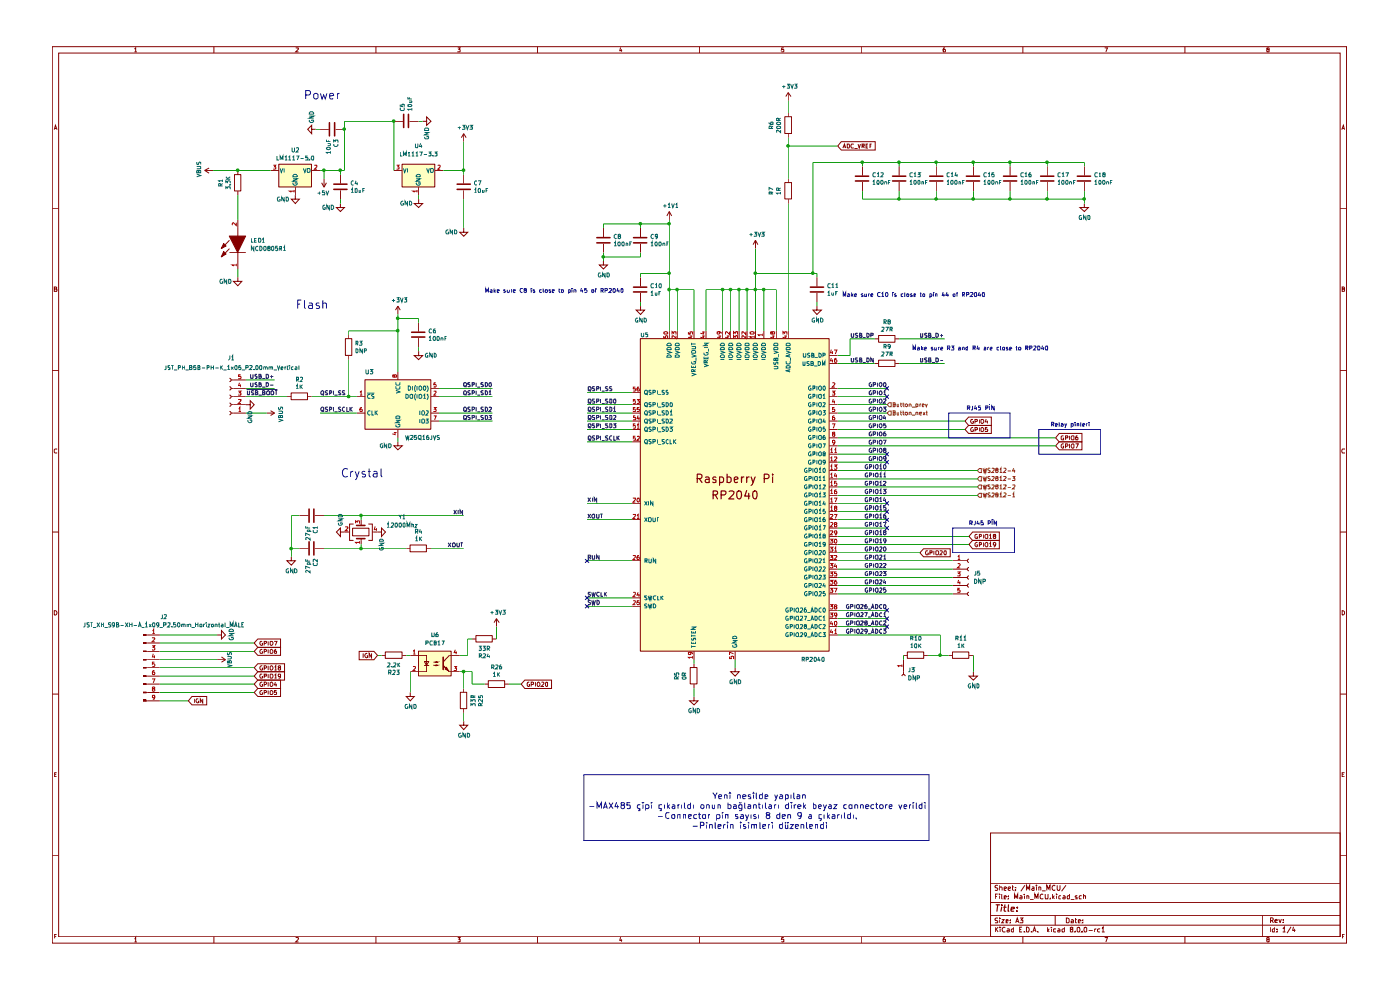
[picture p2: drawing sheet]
<svg xmlns="http://www.w3.org/2000/svg" width="297mm" height="210mm" viewBox="0 0 297 210" stroke-linecap="round" stroke-linejoin="round" font-family="sans-serif">
<g fill="none" stroke="#840000" stroke-width=".21">
<path d="M11.1 9.9h274.6v190.2h-274.6zM12.4 11.3h271.9v187.4h-271.9zM28.5 10.4l.3-.2v.8M28.5 11h.5M45.4 9.9v1.4M62.8 10.2h.4l.1 .2-.6 .6h.6M79.8 9.9v1.4M97.1 10.2h.5l-.2 .3 .2 .1v.3h-.5M114 9.9v1.4M131.7 10.1l-.2 .6h.5M131.9 10.4v.6M148.4 9.9v1.4"/>
<path d="M166.3 10.2h-.4l-.1 .4 .4-.1 .1 .4h-.5M182.7 9.9v1.4M200.5 10.2h-.3l-.1 .6v.2l.5-.1-.1-.4h-.4v.2M217 9.9v1.4M234.4 10.2h.5l-.3 .8M251.4 9.9v1.4M268.9 10.5l-.2-.2 .1-.1h.3l.1 .2-.5 .3 .1 .3 .4-.1v-.3l-.1-.1M11.5 27.5l.3-.9 .3 .9M11.6 27.3h.4M284.6 27.5l.4-.9 .2 .9M284.7 27.3h.5M11.1 44.3h1.3"/>
<path d="M284.3 44.3h1.4M11.1 78.6h1.3M11.5 61.3h.4l.1-.3-.5-.1v.9h.5l.1-.3-.3-.2M284.3 78.6h1.4M284.7 61.3h.5v-.3l-.1-.1h-.4v.9h.5v-.4l-.1-.1M12.1 95.3l-.4-.1-.2 .2v.5l.2 .2 .4-.1M285.2 95.3l-.4-.1-.2 .4 .2 .5 .4-.1M11.1 112.9h1.3M284.3 112.9h1.4M11.5 129.5a.48 .48 0 0 1 .6 .5 .48 .48 0 0 1-.6 .5zM284.7 129.5l.5 .3v.4l-.3 .3h-.2zM11.1 147.2h1.3"/>
<path d="M284.3 147.2h1.4M11.6 164.3h.3M12 163.9h-.4v.9h.4M210.1 176.7h74.2v22h-74.2zM284.7 164.3h.4M285.2 163.9h-.5v.9h.5M11.1 181.5h1.3M11.6 198.6h.3M12 198.2h-.4v.8M28.5 199.1l.3-.2v.9M28.5 199.8h.5M45.4 198.7v1.4"/>
<path d="M62.8 199l.4-.1 .1 .2-.6 .7h.6M79.8 198.7v1.4M97.1 198.9h.5l-.2 .3 .2 .1v.4h-.5M114 198.7v1.4M131.7 198.8l-.2 .7h.5M131.9 199.2v.6M148.4 198.7v1.4M166.3 198.9h-.4l-.1 .4h.5v.4h-.5M182.7 198.7v1.4M200.5 198.9h-.3a.72 .72 0 0 0 0 .9l.4-.1v-.4l-.4-.1-.1 .2M210.1 196.3h74.2M210.1 194.2h74.2"/>
<path d="M210.1 191.4h74.2M210.1 187.4h74.2M211.2 196.7v1M211.2 190.2h.3M211.3 197.1l.4 .6M211.7 194.8l-.4-.1-.2 .3 .1 .2 .5 .2v.3h-.6M211.7 189.6h-.5v1.1M211.7 187.9h-.5a.44 .44 0 0 0 0 .4 .44 .44 0 0 0 .5 .2l-.2 .4-.4-.1M211.7 196.7l-.5 .6M212 189.6v.1M212 190v.7M212.1 194.7v.1"/>
<path d="M212.1 188.3l.2-.2 .3 .2v.6M212.1 187.8v1.1M212.1 195.1v.6M212.2 196.7v.1M212.2 197v.7M212.5 195.1h.5l-.5 .6h.5M212.5 189.6v1l.2 .1M213 190.3l.5-.1-.1-.2-.4 .1v.6h.4M213 188.5l.5-.1-.1-.3-.4 .1v.6h.4M213.3 196.8a.51 .51 0 0 0-.7 .2 .51 .51 0 0 0 .2 .7l.5-.1M213.4 195.4l.5-.1-.1-.2-.4 .1v.5h.5M213.7 197.1h.4v.6h-.4l-.1-.3 .5-.1"/>
<path d="M213.9 188.5l.5-.1v-.2l-.4-.1-.1 .2v.4l.1 .2 .4-.1M213.9 190.6v.1M213.9 190.1v.1M214.4 195.7h.1M214.4 195.2h.1M214.7 188.1h.3M214.8 187.8v.9l.2 .2M215 196.7v1h-.3l-.2-.2v-.3l.3-.2 .2 .1M215.2 190.7v-1.1l.4 .8 .3-.8v1.1M215.4 188.7v.2M215.4 188.2v.1M215.5 195.7l.3-1 .3 1"/>
<path d="M215.6 195.5h.5M216.3 197.2h.4M216.4 194.7h.6l-.3 .5h.3v.5h-.6M216.4 190.1l.3-.1 .1 .2v.5h-.4v-.4l.4-.1M216.8 196.7h-.5v1h.5M217 198.7v1.4M217.2 197.6v.1M217.3 189.6v.1M217.3 190v.7M217.4 187.8l-.8 1.3M217.8 196.7a.59 .59 0 0 1 .5 .3 .59 .59 0 0 1-.1 .7h-.4zM217.8 188.9v-1.1l.3 .7 .3-.7v1.1"/>
<path d="M217.8 190.2l.1-.2 .4 .2v.5M217.8 190v.7M218.5 190.8h.8M218.8 197.6v.1M218.9 188.2h.5v.7M219.1 197.7l.4-1 .3 1M219.2 197.4h.5M219.4 188.4l-.5 .2 .1 .3 .4-.1M219.5 190.7v-1.1l.4 .8 .3-.8v1.1M219.9 187.8v.2M219.9 188.1v.8M220.1 197.6v.1"/>
<path d="M220.4 188.3l.1-.2 .3 .2v.6M220.4 188.1v.8M221.1 189h.7M221.3 189.7a.52 .52 0 0 0-.7 .2 .52 .52 0 0 0 .1 .7h.6M221.7 189.6l.1 1.1h.4l.1-1.1M222.1 188.9v-1.1l.3 .7 .4-.7v1.1M222.2 196.7v1M222.3 197.4l.3 .3M222.6 197l-.4 .4M222.8 190.6v.1M223.1 196.7v.1M223.1 197v.7"/>
<path d="M223.3 189.6v1.1M223.4 190.3l.3 .4M223.7 190l-.4 .4M223.9 188l-.2-.2a.55 .55 0 0 0-.5 .5 .55 .55 0 0 0 .5 .6l.2-.2M223.9 194.2v2.1M224 197.1h-.5v.5l.5 .1M224.1 189.6v.1M224.1 190v.7M224.3 187.8v.8l.1 .3h.3l.2-.3v-.8M224.4 197.1l.3-.1 .2 .2v.5h-.5v-.3l.5-.1M225 190.1l-.2-.1-.2 .2v.4l.4 .1M225.5 190.1l.3-.1 .2 .2v.5h-.5v-.4l.5-.1"/>
<path d="M225.8 196.7v1h-.4l-.1-.5 .2-.2 .3 .1M226.1 187.8l-.9 1.3M226.2 194.7l.6 .3v.6l-.2 .1h-.4zM226.9 189.6v1.1h-.4v-.6h.4M227.2 190.8h.7M227.2 195.2l.4-.1 .1 .1v.5h-.5v-.3l.5-.1M227.2 197.1l-.1-.1v-.2h.5l-.1 .3-.4 .1v.4l.4 .1 .1-.5-.2-.1M228.1 197.6v.1M228.1 195.1h.3M228.2 194.7v1h.2M228.5 196.8l.3-.1a.53 .53 0 0 1 .3 .5 .53 .53 0 0 1-.4 .5l-.2-.2zM228.5 190.1l-.2-.1-.2 .2 .4 .2v.3h-.4"/>
<path d="M228.8 195.4l.5-.1-.2-.2-.3 .1v.5h.4M229.4 190.1l-.3-.1-.2 .2 .1 .5h.4M229.5 197.6v.1M229.7 195.7h.1M229.7 195.2h.1M229.9 190.2l.1-.2 .3 .1v.6M229.9 189.6v1.1M230 196.8l.3-.1 .2 .1v.7l-.1 .2-.4-.1zM231 197.4h.8M232.2 197v.7M232.6 197l-.4 .2M233.3 197.1l-.2-.1-.3 .2v.3l.2 .2h.3"/>
<path d="M233.8 196.9l.2-.2v1M233.8 197.7h.6M234.4 198.9h.5l-.3 .9M251.4 198.7v1.4M267.8 194.2v4.5M268.9 199.3l-.2-.2 .1-.2h.3l.1 .3-.4 .1-.1 .2 .2 .3 .3-.1v-.3l-.1-.1M269.5 196.7v1M269.5 195.3l.5-.1v-.4l-.5-.1v1M269.8 195.3l.3 .4M270.4 196.7v1h-.4l-.1-.5 .3-.2 .2 .1M270.5 195.4l.5-.1v-.2l-.4-.1-.1 .2v.5h.5M270.9 197.6v.1"/>
<path d="M270.9 197.1v.1M271.3 195l.3 .7 .2-.7M272.1 196.9l.4-.2v1M272.1 197.7h.6M272.2 195.6v.1M272.2 195.1v.1M273.9 196.6l-.9 1.3M274.4 196.6l-.2 .8h.6M274.7 197v.7M284.3 181.5h1.4M284.8 198.6h.3M285.2 198.2h-.4v.8"/>
</g>
<path d="M211.3 191.9h.8M211.7 191.9l-.2 1.4M212.5 191.9v.2M212.5 192.4l-.2 .9M212.9 192.4h.5M213.2 191.9l-.2 1.2 .1 .2h.3M213.9 191.9v1.4h.1M214.5 192.9l.7-.2-.1-.3h-.5l-.1 .7v.2h.5M215.7 193.2v.1M215.8 192.4v.2" fill="none" stroke="#840000" stroke-width=".25"/>
<g fill="#ffffc2">
<path d="M135.8 71.8h40.1v66.3h-40.1z"/>
<path d="M59.1 34.8h7v4.9h-7z"/>
<path d="M85.3 34.8h6.9v4.9h-6.9z"/>
<path d="M88.8 138.1h6.9v5.3h-6.9z"/>
<path d="M77.4 80.6h14v10.5h-14z"/>
</g>
<g fill="none" stroke="#0f0f0f" stroke-width=".21">
<path d="M180.6 75.9l.1 .9 .4-.1v-.8M180.6 70.7l.1 .8h.4v-.8M181.9 75.9h-.4l-.1 .2 .2 .3h.3v.3l-.5 .1M181.9 70.8l-.3-.1-.2 .2 .2 .2 .3 .1v.3h-.5M182.4 76.4l.4-.1-.1-.4h-.3v.9h.4l.1-.3-.3-.1M182.4 71.1l.4-.1v-.2l-.4-.1v.8h.4l.1-.2-.3-.2M183 76.9h.6M183 71.6h.6M183.9 75.9l.4 .1 .1 .4-.2 .4h-.3zM183.9 70.7a.47 .47 0 0 1 .5 .3 .47 .47 0 0 1-.2 .5h-.3zM184.7 71.1h.5v-.3l-.5-.1v.8M185.2 75.9v.9l-.5-.9v.9"/>
<path d="M195.3 75.9v.9l.4-.1v-.8M195.3 70.7v.8h.4v-.8M196.7 75.9l-.5 .1v.3l.5 .2-.1 .3h-.4M196.7 70.8h-.5v.2l.5 .3-.1 .2h-.4M197 76.4l.4-.1v-.4h-.4v.9h.4l.1-.3-.1-.1M197 71.1l.4-.1v-.3h-.4v.8h.4l.1-.2-.1-.2M197.7 76.9h.7M197.7 71.6h.7M198.5 75.9h.4l.1 .2v.5l-.1 .2h-.4zM198.5 70.7l.5 .2v.5l-.1 .1h-.4zM199.5 76.4h.6M199.5 71.2h.6"/>
<path d="M199.7 70.9v.6M124.8 90h.5a.47 .47 0 0 1-.3 .8l-.2-.2zM124.8 86.5l.2-.1a.47 .47 0 0 1 .4 .4 .47 .47 0 0 1-.4 .5l-.2-.2zM124.8 84.7h.5l.1 .6-.2 .2-.4-.1zM124.8 92.6l.2-.1a.47 .47 0 0 1 .4 .4 .47 .47 0 0 1-.4 .5l-.2-.2zM124.8 88.2h.5l.1 .5-.2 .3-.4-.1zM125 90.5l.4 .3M125 87l.4 .4M125 85.3l.4 .3M125 93.1l.4 .4M125 88.8l.4 .3M126.1 89.9l-.5 .1 .1 .2 .4 .2v.3h-.5"/>
<path d="M126.1 86.4h-.3l-.2 .1 .1 .3 .4 .1v.3h-.5M126.1 84.7h-.4l-.1 .1 .2 .3 .3 .1v.2l-.5 .1M126.1 92.5h-.3l-.2 .1 .1 .3 .4 .1v.3h-.5M126.1 88.1h-.4l-.1 .2 .2 .3h.3v.3l-.5 .1M126.6 90.3h.3l.2-.3-.5-.1v.9M126.6 86.9h.3l.2-.4-.2-.1h-.3v.9M126.6 85.1h.4v-.4h-.4v.8M126.6 93h.3l.2-.4-.2-.1h-.3v.9M126.6 88.6h.4v-.5h-.4v.9M127.4 84.7v.8M127.4 86.4v.9M127.4 88.1v.9"/>
<path d="M127.4 89.9v.9M127.4 92.5v.9M127.7 90.8h.6M127.7 87.4h.6M127.7 85.6h.6M127.7 93.5h.6M127.7 89.1h.6M128.9 89.9l-.5 .1 .1 .2 .4 .2v.3h-.5M128.9 86.4h-.3l-.2 .1 .1 .3 .4 .1v.3h-.5M128.9 84.7h-.4l-.1 .1 .2 .3 .3 .1v.2l-.5 .1M128.9 92.5h-.3l-.2 .1 .1 .3 .4 .1v.3h-.5M128.9 88.1h-.4l-.1 .2 .2 .3h.3v.3l-.5 .1"/>
<path d="M129.4 89.9l.4 .1v.6l-.3 .2h-.1zM129.4 86.4l.4 .1v.6l-.3 .2h-.1zM129.4 84.7h.4l-.1 .8h-.3zM129.4 88.1l.4 .1-.1 .8h-.3zM129.8 92.5a.4 .4 0 0 0-.5 .4 .4 .4 0 0 0 .5 .4M130.1 89.9h.5l-.2 .3h.2v.5h-.5M130.1 86.6l.3-.2v.9M130.1 88.2h.5v.3l-.5 .5h.5M130.1 87.3h.5M130.2 84.7h.4v.7a.39 .39 0 0 1-.5-.2 .39 .39 0 0 1 .1-.5zM130.2 92.5v.9h.4M130.9 92.5v.9"/>
<path d="M131.1 92.9l.3 .5M131.4 92.5l-.5 .5M184.8 95.2l-.1-.1-.3 .2v.5l.3 .2 .2-.1v-.3h-.2M184.8 93.4l-.4 .2v.5l.2 .1 .3-.1v-.2h-.2M184.8 96.9l-.4 .1v.5l.2 .2 .3-.1v-.2h-.2M184.8 86.4h-.1l-.3 .2v.4l.3 .3 .2-.1v-.3h-.2M184.8 84.7l-.4 .1v.5l.2 .2 .3-.1v-.2h-.2M184.8 81.2l-.4 .2v.4l.3 .2h.2v-.4h-.2M184.8 83l-.1-.1-.3 .2v.5l.2 .1 .3-.1v-.2h-.2M185.2 95.6l.6-.1v-.3l-.6-.1v.9M185.2 93.8h.5l.1-.3-.6-.1v.8M185.2 97.3h.5l.1-.4h-.6v.8"/>
<path d="M185.2 86.9l.6-.1v-.4h-.6v.9M185.2 85.1h.5l.1-.4h-.6v.8M185.2 81.6l.6-.1v-.2l-.6-.1v.8M185.2 83.4l.6-.1v-.3l-.6-.1v.8M186.2 81.2v.8M186.2 82.9v.8M186.2 84.7v.8M186.2 86.4v.9M186.2 93.4v.8M186.2 95.1v.9M186.2 96.9v.8M186.6 93.5l.3-.1 .2 .2-.2 .6h-.2l-.2-.2z"/>
<path d="M186.6 96.9h.3l.2 .2-.2 .6h-.2l-.2-.3zM186.6 84.7h.3l.2 .2-.2 .6h-.2l-.2-.2zM186.6 81.3h.4a.48 .48 0 0 1-.2 .7 .52 .52 0 0 1-.2-.7zM186.8 95.1h.1a.5 .5 0 0 1 .2 .5 .5 .5 0 0 1-.3 .4 .54 .54 0 0 1 0-.9zM186.8 86.4h.1a.5 .5 0 0 1 .2 .4 .5 .5 0 0 1-.3 .5 .54 .54 0 0 1 0-.9zM186.8 82.9h.1a.52 .52 0 0 1 0 .8l-.3-.1a.52 .52 0 0 1 .2-.7zM187.4 93.4h.6l-.4 .8M187.4 86.4h.6l-.4 .3 .4 .2v.2l-.2 .2-.4-.1M187.4 84.7h.5l.1 .2-.6 .6h.6M187.4 83.1l.3-.2v.8M187.4 83.7h.6M187.5 81.2a.42 .42 0 0 1 .4 .3 .42 .42 0 0 1-.1 .5h-.2l-.2-.1z"/>
<path d="M187.6 95.5l-.2-.1v-.2l.4-.1 .2 .2-.6 .3v.3l.2 .1 .4-.2-.2-.3M188 97.2l-.1 .2h-.4l-.1-.5h.5l.1 .1-.2 .7h-.3M124.7 109l.6 .9M124.7 105.6l.6 .8M124.8 118.2h.4l.1-.3-.5-.1v.8M125 118.2l.3 .4M125.3 109l-.6 .9M125.3 105.6l-.6 .8M125.6 117.8l.1 .8 .4-.1v-.7M125.6 105.6v.8M125.8 109l.3 .2v.7h-.4l-.1-.3v-.3zM126.6 109l.1 .9h.3l.1-.9"/>
<path d="M126.6 105.6v.8l-.5-.8v.8M127.1 117.8v.8l-.5-.8v.8M127.3 109h.5M127.6 109v.9M184.1 119.5h-.4l-.1 .2v.4l.2 .3 .3-.1v-.3h-.2M184.1 103.9l-.3-.1-.2 .2v.5l.2 .2 .3-.1v-.3h-.2M184.1 110.8h-.4l-.1 .2v.4l.2 .3 .3-.1v-.3h-.2M184.1 109.1l-.3-.1-.2 .2v.5l.1 .2h.4v-.3h-.2M184.1 107.4l-.3-.1-.2 .2v.4l.2 .3 .3-.1v-.3h-.2M184.1 117.8h-.4l-.1 .1v.5l.1 .2h.4v-.3h-.2M184.1 116.1l-.3-.1-.2 .2v.5l.2 .2 .3-.1v-.3h-.2M184.1 112.6l-.3-.1-.2 .3v.4l.2 .2h.3v-.4h-.2"/>
<path d="M184.1 114.3h-.4l-.1 .2v.5l.1 .1h.4v-.3h-.2M184.5 120l.4-.1v-.3l-.4-.1v.9M184.5 104.3l.4-.1v-.3l-.4-.1v.9M184.5 111.2h.3l.1-.3-.4-.1v.9M184.5 109.5h.3l.1-.4-.4-.1v.9M184.5 107.8l.4-.1v-.3l-.4-.1v.9M184.5 118.2h.3l.1-.3-.4-.1v.8M184.5 116.5l.4-.1v-.3l-.4-.1v.9M184.5 113l.4-.1v-.3l-.4-.1v.9M184.5 114.7h.3l.1-.3-.4-.1v.8M185.3 103.8v.9M185.3 107.3v.9"/>
<path d="M185.3 109v.9M185.3 110.8v.9M185.3 112.5v.9M185.3 114.3v.8M185.3 116v.9M185.3 117.8v.8M185.3 119.5v.9M185.8 119.6h.5v.6l-.2 .2a.47 .47 0 0 1-.4-.3 .47 .47 0 0 1 .1-.5zM185.8 110.9h.5v.6l-.2 .2a.47 .47 0 0 1-.4-.3 .47 .47 0 0 1 .1-.5zM185.8 117.9h.5l-.1 .7-.4-.1zM185.8 114.3l.5 .1-.1 .7h-.4l-.1-.2zM185.9 103.8l.4 .2v.6l-.2 .1a.49 .49 0 0 1-.4-.4 .49 .49 0 0 1 .2-.5z"/>
<path d="M185.9 109l.4 .2-.1 .7h-.4l-.1-.3v-.3zM185.9 107.3l.4 .1v.6l-.2 .2a.49 .49 0 0 1-.4-.4 .49 .49 0 0 1 .2-.5zM185.9 116l.4 .2v.5l-.2 .2a.49 .49 0 0 1-.4-.4 .49 .49 0 0 1 .2-.5zM185.9 112.5l.4 .2v.6l-.2 .1a.49 .49 0 0 1-.4-.4 .49 .49 0 0 1 .2-.5zM186.6 119.6l.4-.1 .1 .2-.5 .7h.5M186.6 104l.3-.2v.9M186.6 111.1l.3-.3v.9M186.6 109.3l.3-.3v.9M186.6 107.5l.3-.2v.9M186.6 117.9l.4-.1 .1 .1-.5 .7h.5M186.6 116.1l.3-.1 .2 .2-.5 .7h.5M186.6 112.8l.3-.3v.9"/>
<path d="M186.6 114.5l.3-.2v.8M186.6 104.7h.5M186.6 111.7h.5M186.6 109.9h.5M186.6 108.2h.5M186.6 113.4h.5M186.6 115.1h.5M187.4 103.8h.6l-.4 .3 .4 .2v.3l-.2 .1-.4-.1M187.4 110.8h.6l-.4 .9M187.4 119.6l.5-.1 .1 .3-.6 .6h.6M187.4 118l.3-.2v.8M187.4 118.6h.6"/>
<path d="M187.6 116a.48 .48 0 0 1 .4 .5 .48 .48 0 0 1-.4 .4l-.2-.2v-.5zM187.6 112.9h-.2v-.3l.4-.1 .2 .3-.6 .2v.4h.2l.4-.1-.2-.4M187.9 109l-.5 .2v.6l.5 .1v-.5h-.4l-.1 .2M187.9 107.3h-.5v.4l.4-.1 .2 .4-.2 .2-.4-.1M188 114.6l-.1 .2h-.4l-.1-.4 .5-.1 .1 .2-.2 .6h-.3M125.3 127.4h-.5v.3l.5 .3-.2 .3-.3-.1M125.3 125.6l-.5 .1v.3l.5 .2-.2 .3-.3-.1M125.6 127.3l.1 1 .2-.7 .2 .7 .2-1M125.6 125.6l.1 .9 .2-.6 .2 .6 .2-.9M126.7 127.3a.47 .47 0 0 1 .5 .5 .47 .47 0 0 1-.5 .5zM127.2 125.7l-.5-.1a.44 .44 0 0 0-.1 .6 .44 .44 0 0 0 .6 .2M127.5 125.6v.9h.4"/>
<path d="M128.2 125.6v.9M128.3 126l.4 .5M128.7 125.6l-.5 .5M180.1 130h-.3l-.2 .2v.4l.1 .2h.4v-.3h-.2M180.1 131.7h-.4l-.1 .2v.5l.1 .2h.4v-.4h-.2M180.1 133.5l-.3-.1-.2 .3v.4l.2 .3 .3-.1v-.4h-.2M180.1 128.3h-.4l-.1 .1v.5l.2 .2 .3-.1v-.3h-.2M180.4 130.5l.5-.1v-.4h-.5v.8M180.4 132.2h.4l.1-.4-.5-.1v.9M180.4 133.9h.5v-.4l-.5-.1v1M180.4 128.7l.5-.1v-.3h-.5v.8M181.4 128.3v.8"/>
<path d="M181.4 130v.8M181.4 131.7v.9M181.4 133.4v1M181.8 131.8h.5l-.1 .8-.4-.1zM181.8 128.3h.5v.6l-.2 .2a.47 .47 0 0 1-.4-.3 .47 .47 0 0 1 .1-.5zM181.9 130l.4 .1v.6h-.5a.52 .52 0 0 1 .1-.7zM181.9 133.4l.4 .2v.6l-.2 .2a.49 .49 0 0 1-.4-.4 .49 .49 0 0 1 .2-.6zM182.6 130h.4l.1 .2-.6 .6h.6M182.6 131.8l.4-.1 .1 .3-.6 .6h.6M182.6 133.5l.4-.1 .1 .3-.6 .7h.6M182.6 128.3h.4l.1 .1-.6 .7h.6M183.4 130h.6l-.4 .8"/>
<path d="M183.6 132.1l-.1-.3 .4-.1v.4l-.4 .1 .1 .4h.3l.1-.2-.2-.3M183.9 128.3l-.4 .1v.6l.3 .1 .2-.4-.2-.2-.3 .2M184 133.9l-.2 .1-.3-.1v-.4l.3-.1 .2 .2-.2 .7-.2 .1M184.1 124.8l-.3-.1-.2 .3v.4l.2 .2h.3v-.4h-.2M184.1 123h-.4l-.1 .2v.5l.1 .2h.4v-.4h-.2M184.1 121.3l-.3-.1-.2 .3v.4l.1 .2h.4v-.4h-.2M184.1 130.9h.6M184.1 132.7h.6M184.1 134.4h.6M184.1 129.2h.6M184.5 125.2l.4-.1v-.3l-.4-.1v.9M184.5 123.4h.3l.1-.3-.4-.1v.9"/>
<path d="M184.5 121.7h.4v-.4l-.4-.1v.9M184.8 130.8l.4-.8 .2 .8M184.8 132.6l.4-.9 .2 .9M184.8 134.4l.4-1 .2 1M184.8 129.1l.4-.8 .2 .8M184.9 130.6h.4M184.9 132.3h.4M184.9 134.1h.4M184.9 128.9h.4M185.3 121.2v.9M185.3 123v.9M185.3 124.7v.9"/>
<path d="M185.8 130a.49 .49 0 0 1 .4 .3 .49 .49 0 0 1-.1 .5h-.3zM185.8 131.7l.4 .1 .1 .4-.2 .4h-.3zM185.8 133.4a.47 .47 0 0 1 .5 .5 .47 .47 0 0 1-.5 .5zM185.8 128.3h.3a.48 .48 0 0 1 .1 .5 .48 .48 0 0 1-.4 .3zM185.8 123.1h.5l-.1 .8-.4-.1zM185.9 124.7l.4 .2v.6l-.2 .1a.49 .49 0 0 1-.4-.4 .49 .49 0 0 1 .2-.5zM185.9 121.2l.4 .2v.6h-.5a.52 .52 0 0 1 .1-.8zM186.6 124.8l.3-.1 .2 .2-.5 .7h.5M186.6 123.1l.4-.1 .1 .2-.5 .7h.5M186.6 121.3l.3-.1 .2 .2-.5 .7h.5M187.1 130h-.2l-.3 .2v.4l.2 .2 .3-.1M187.1 131.8l-.3-.1-.2 .2v.5l.2 .2 .3-.1"/>
<path d="M187.1 133.5l-.2-.1-.3 .3v.4l.3 .3 .2-.1M187.1 128.3h-.3l-.2 .1v.5l.3 .2 .2-.1M187.4 133.4h.6l-.4 .4 .4 .1v.3l-.2 .2-.4-.1M187.4 121.2h.6l-.4 .4 .4 .1v.3l-.6 .1M187.4 130.2l.3-.2v.8M187.4 131.8l.5-.1 .1 .3-.6 .6h.6M187.4 130.8h.6M187.5 128.3a.42 .42 0 0 1 .4 .3 .42 .42 0 0 1-.1 .4l-.2 .1-.2-.2zM187.6 122.9l-.2 .7h.6M187.9 124.7h-.5v.4l.4-.1 .2 .5-.2 .1h-.4M187.9 123.3v.6"/>
</g>
<g fill="none" stroke="#840000" stroke-width=".21">
<path d="M198.6 35.3v1.9M198.6 38.6v1.9M206.5 35.3v1.9M206.5 38.6v1.9M214.3 35.3v1.9M214.3 38.6v1.9M222.2 35.3v1.9M222.2 38.6v1.9M230 35.3v1.9M230 38.6v1.9M128 55.4v.8h.9l-.9 .9-.8-.9h.8M128 48.3v2"/>
<path d="M128 51.7v1.9M135.9 48.3v2M135.9 51.7v1.9M135.9 58.8v2M142 44.9l-.5 .9M142 44.9v1.7M142 44.9l.5 .9M160.3 51l-.5 .9M160.3 51v1.7M160.3 51l.5 .9M173.3 58.8v2M230 43.2v.8h.9l-.9 .9-.9-.9h.9"/>
<path d="M135.8 71.8h40.1v66.3h-40.1zM135.9 64.9v.9h.8l-.8 .9-.9-.9h.9M135.9 62.1v2M142 70.2v1.7M143.7 70.2v1.7M147.2 70.2v1.7M149.8 70.2v1.7M153.3 70.2v1.7M155 70.2v1.7M156.8 70.2v1.7M158.5 70.2v1.7M160.3 70.2v1.7"/>
<path d="M162 70.2v1.7M164.7 70.2v1.7M167.2 70.2v1.7M173.3 64.9v.9h.9l-.9 .9-.8-.9h.8M173.3 62.1v2M175.9 77.1h1.8M175.9 75.4h1.8M185.6 77.1h.8M185.6 71.9h.8M186.4 76.4h3.5v1.4h-3.5zM186.4 71.2h3.5v1.4h-3.5zM189.9 77.1h.8"/>
<path d="M189.9 71.9h.8M134.1 85.8h1.8M134.1 87.6h1.8M134.1 91.1h1.8M134.1 93.7h1.8M134.1 89.3h1.8M134.1 83.2h1.8M175.9 96.3h1.8M175.9 98h1.8M175.9 99.8h1.8M175.9 82.4h1.8M175.9 84.2h1.8"/>
<path d="M175.9 85.8h1.8M175.9 87.6h1.8M175.9 91.1h1.8M175.9 89.3h1.8M175.9 92.9h1.8M175.9 94.6h1.8M134.1 106.8h1.8M134.1 110.2h1.8M134.1 119h1.8M175.9 101.6h1.8M175.9 103.3h1.8M175.9 105.1h1.8"/>
<path d="M175.9 106.8h1.8M175.9 108.5h1.8M175.9 110.2h1.8M175.9 119h1.8M175.9 112h1.8M175.9 113.8h1.8M175.9 115.5h1.8M175.9 117.3h1.8M195.9 116.4h5.7v1.7h-5.7l-.7-.8zM196.8 116.8h-.3l-.2 .4 .2 .5 .4-.1v-.3h-.1M197.3 117.3h.4v-.5h-.4v.9M198.1 116.8v.9"/>
<path d="M198.5 116.9h.5l.1 .5-.1 .3-.5-.1zM199.5 116.9l.3-.1 .1 .4-.5 .5h.5M200.4 116.8h.3v.2v.6a.39 .39 0 0 1-.5-.2 .39 .39 0 0 1 .1-.5zM202.1 119h3.1M205.6 118.6l-.3 .1-.1 .3 .1 .2 .3 .1M206.3 114.6h5.7v1.8h-5.7l-.7-.9zM206.3 112.9h5.7v1.7h-5.7l-.7-.8zM207.3 115.1h-.2l-.3 .2v.4l.3 .3 .2-.1v-.3h-.1M207.3 113.4h-.3l-.2 .1v.5l.2 .2h.3v-.3h-.1M207.8 115.6l.4-.1v-.4h-.4v.9M207.8 113.8l.4-.1-.1-.3h-.3v.8M208.6 113.4v.8"/>
<path d="M208.6 115.1v.9M209 113.4h.5v.8l-.5-.1zM209.2 115.1l.3 .1v.6l-.1 .2a.49 .49 0 0 1-.5-.4 .49 .49 0 0 1 .3-.5zM209.9 115.3l.2-.2v.9M209.9 113.6l.2-.2v.8M209.9 116h.5M209.9 114.2h.5M210.9 113.7l-.2-.3h.5v.3l-.5 .1v.3l.5 .1v-.3l-.1-.2M211.2 115.5l-.1 .1h-.4v-.5h.4l.1 .1-.1 .7-.3 .1M134.1 126.8h1.8M134.1 128.6h1.8M147.2 138.2v1.7"/>
<path d="M156 138.2v1.7M175.9 120.7h1.8M175.9 122.5h1.8M175.9 124.2h1.8M175.9 126h1.8M175.9 129.4h1.8M175.9 131.2h1.8M175.9 132.9h1.8M175.9 134.7h1.8M191.7 139h.8M191.7 139.9v3.2M192.5 138.3h3.5v1.4h-3.5z"/>
<path d="M196 139h.8M201.2 139h.9M202.1 138.3h3.4v1.4h-3.4zM202.1 120.7h3.1M202.1 122.5h3.1M202.1 124.2h3.1M202.1 126h3.1M205.6 125.6l-.3 .1-.1 .3 .1 .2 .3 .1M205.6 123.9l-.3 .1-.1 .2 .1 .2 .3 .1M205.6 122.2l-.3 .1-.1 .2 .1 .2 .3 .2M205.6 120.4l-.3 .1-.1 .2 .1 .3 .3 .1M205.6 139h.9"/>
<path d="M146.4 141.6h1.5v3.5h-1.5zM147.2 147.7v1h.9l-.9 .8-.9-.8h.9M147.2 140.8v.8M147.2 145.1v.9M156 141.6v.9h.8l-.8 .9-1-.9h1M191.3 143.4l.1-.2 .3-.1 .2 .1 .1 .2M206.5 142.5v.9h.8l-.8 .9-.9-.9h.9"/>
</g>
<g fill="none" stroke="#a90000" stroke-width=".21">
<path d="M140.8 71.3v.4h.4l-.1-.3 .2-.2 .3 .1v.4M140.9 70.4h.5l.2 .1v.3l-.6 .1-.2-.2zM142.6 70.9v-.5l.3 .3v-.3h.5l-.1 .5M143.4 71.2v.6l-.6-.6-.2 .1 .1 .4M146 70.4v.5h.5l-.1-.5h.5l-.1 .5M146.3 71.3h.6M146.6 71.2v.5l-.6-.2M148.9 71.3h.6M148.9 70.4h.6M149.3 71.2v.5l-.7-.2M149.3 70.4v.5l-.7-.2M152.4 71.3h.6"/>
<path d="M152.5 70.4h.1v.4l-.4 .1-.1-.5h.2l.7 .1v.3M152.7 71.2v.5l-.6-.2M154.2 71.3h.6M154.4 71.2v.5l-.6-.2M154.8 70.4v.5l-.6-.5h-.3l.1 .5M155.6 71.8v-.6l.4 .3 .1-.3h.3v.6M155.6 70.9v-.5l.4 .3 .1-.3h.3v.5M158.2 71.2v.6l-.6-.6-.2 .1 .1 .4M158.2 70.4v.5l-.6-.5h-.2l.1 .5M159.2 70.4a.53 .53 0 0 1 .8 .3l-.2 .2h-.5l-.2-.2zM160 71.5h-.9l.2 .2M160 71.2v.5"/>
<path d="M161.7 71h-.8l.2 .3M161.7 70.8v.5M163.7 71.3h.6M163.8 70.5l.2-.1h.3l-.1 .5h-.3l-.1-.5h-.3l.1 .5 .2-.2M164.1 71.2v.5l-.7-.2M166.1 70.9v-.5l.3 .3v-.3h.6l-.1 .5M166.4 71.3h.6M166.7 71.2v.5l-.7-.2M176.4 75.9l-.2 .6h.5M176.4 74.2l-.2 .6h.5M176.6 74.5v.6M176.6 76.3v.6"/>
<path d="M176.9 74.2h.6l-.3 .9M177.5 76l-.5 .2v.6l.4 .1 .1-.5-.1-.1-.4 .1M134.8 89.9h-.4v.4h.4v.5h-.4M134.8 92.5h-.4v.5h.4v.4h-.4M134.8 84.7h-.4v.4h.4v.4h-.4M134.8 88.2h-.4v.4h.4v.5l-.4-.1M134.8 86.4h-.4v.5h.4v.4l-.4-.1M134.8 82.1h-.4v.4h.4v.4h-.4M135.1 90.2l.3-.3v.9M135.1 92.6h.5v.4l-.5 .4h.5M135.1 84.7h.5l-.2 .3 .2 .1v.4h-.5M135.1 90.8h.5"/>
<path d="M135.4 88.1l-.3 .7h.6M135.5 82.1h-.2l-.2 .7 .2 .2 .3-.1-.1-.4h-.3l-.1 .1M135.5 88.5v.6M135.6 86.4h-.4l-.1 .5h.5v.3h-.5M176.2 95.4l.2-.2v.8M176.2 97.2l.2-.3v.9M176.2 98.9l.2-.3v1M176.2 96h.5M176.2 97.8h.5M176.2 99.6h.5M176.5 83h.6l-.3 .3h.2l.1 .2-.1 .3-.5-.1M176.5 89.9h.6l-.3 .9"/>
<path d="M176.6 81.3l.3-.1 .2 .2-.6 .7h.6M176.8 84.7l-.2 .6h.5M176.8 92l-.2-.2 .4-.1v.3l-.4 .1v.4h.4l.1-.3-.2-.2M176.9 98.6h.6l-.3 .4 .3 .1v.3l-.1 .2-.5-.1M177 95.4l.3-.2v.8M177 97l.5-.1v.3l-.6 .6h.6M177 86.4h-.4v.5l.3-.1 .2 .1-.1 .4-.4-.1M177 88.2l-.4 .2v.6l.4 .1v-.5h-.3l-.1 .1M177 96h.5M177 85v.6M177.1 93.8l-.2 .2-.3-.1v-.4l.3-.1 .2 .2-.2 .6-.2 .1M134.4 105.7h.4v.3l-.5 .5h.5"/>
<path d="M134.4 109.2l.4-.1v.4l-.5 .5h.5M134.4 117.9h.4v.3l-.5 .5h.5M135.1 109.4l.3-.3v.9M135.1 110h.5M135.3 105.7h.2l.1 .1v.5l-.1 .2a.48 .48 0 0 1-.4-.4 .48 .48 0 0 1 .2-.4zM135.5 117.9h-.2l-.2 .6 .1 .2 .4-.1-.1-.4h-.3l-.1 .2M176.1 114.4h.6l-.3 .3 .3 .1v.3l-.2 .1-.4-.1M176.1 116.1h.6l-.3 .3 .3 .2v.2h-.6M176.1 117.9h.6l-.3 .3h.2l.1 .2-.1 .3-.5-.1M176.1 119.5h.6l-.3 .4 .3 .2v.2l-.2 .2-.4-.1M176.2 100.7l.2-.3v.9M176.2 102.4l.2-.3v.9"/>
<path d="M176.2 104.1l.2-.2v.8M176.2 105.9l.2-.2v.8M176.2 107.6l.2-.2v.9M176.2 109.2l.4-.1 .1 .3-.6 .6h.6M176.2 110.9l.3-.1 .2 .3-.6 .7h.6M176.2 112.7l.4-.1 .1 .3-.6 .5h.6M176.2 101.3h.5M176.2 103h.5M176.2 104.7h.5M176.2 106.5h.5M176.2 108.3h.5M176.9 105.7h.6l-.3 .8"/>
<path d="M176.9 109.1h.6l-.3 .9M177 116.3l.3-.2v.8M177 117.9h.5v.2l-.6 .6h.6M177 116.9h.5M177.1 114.4a.43 .43 0 0 1 .4 .4 .43 .43 0 0 1-.3 .4l-.2-.1zM177.2 100.3l-.2 .7h.5M177.2 107.8l-.2-.1v-.3h.4l.1 .2-.5 .3v.3l.2 .1 .3-.2-.1-.3M177.2 111.2h-.2v-.3l.4-.1 .1 .3-.5 .2v.4l.2 .1 .3-.2-.1-.4M177.2 119.5l-.2 .6h.5M177.5 102.1h-.5v.4l.4-.1 .1 .5-.1 .1-.4-.1M177.5 103.9l-.5 .1v.6l.5 .1v-.5h-.4l-.1 .2M177.5 100.7v.6"/>
<path d="M177.5 119.9v.6M177.5 112.9v.2h-.4l-.1-.4 .5-.1v.2l-.1 .6h-.3M203.2 118.1l.2-.2v.8M203.2 119.6l.3-.1 .2 .3-.6 .7h.6M203.2 118.7h.5M134.4 125.7l.3-.1 .1 .5-.5 .5h.5M134.4 127.5l.3-.1 .1 .4-.5 .5h.5M135.4 125.6l-.3 .6h.6M135.5 126v.6M135.6 127.4h-.4l-.1 .4h.4l.1 .4h-.5M146.4 138.3l.2 .1v.4h-.5l-.1-.4 .2-.1 .7 .2v.3M146.9 139.4h-.9l.3 .3"/>
<path d="M146.9 139.2v.5M154.8 139.3v.4h.4l-.1-.4h.5l-.1 .4M155.6 138.7l-.8-.4v.6M176.1 121.3h.6l-.3 .4h.2l.1 .1-.1 .4-.5-.1M176.1 123.1h.6l-.3 .3 .3 .1v.3l-.2 .1h-.4M176.1 124.8h.6l-.3 .3 .3 .2-.1 .3h-.5M176.1 128.3h.6l-.3 .3 .3 .2v.2l-.2 .2-.4-.1M176.1 130h.6l-.3 .4h.2l.1 .2-.1 .3-.5-.1M176.4 131.7l-.2 .6h.5M176.4 133.5l-.2 .6h.5M176.6 132.1v.6M176.6 133.9v.5"/>
<path d="M176.9 124.8h.6l-.3 .8M177 131.9l.5-.1a.53 .53 0 0 1-.3 .9l-.2-.2zM177 133.8l.3-.3v.9M177 134.4h.5M177.2 128.7l-.2-.1v-.3h.4l.1 .2-.5 .3v.3l.2 .1 .3-.2-.1-.3M177.5 121.3h-.5v.4h.5v.5l-.5-.1M177.5 123.1l-.5 .2v.6h.4l.1-.4-.1-.1-.4 .1M177.5 130.4v.2h-.4l-.1-.5 .5-.1v.2l-.1 .7h-.3M203.1 121.3h.6l-.3 .4h.2l.1 .1-.1 .4-.5-.1M203.4 123l-.2 .6h.5M203.6 124.8h-.4v.4l.3-.1 .2 .2-.1 .3h-.4M203.6 123.4v.5"/>
<path d="M191.3 141.2h-.8l.2 .3M191.3 141v.5"/>
</g>
<g fill="none" stroke="#840000" stroke-width=".34">
<path d="M197.2 38.4h2.8M197.2 37.4h2.8M205 38.4h2.8M205 37.4h2.8M212.9 38.4h2.8M212.9 37.4h2.8M220.8 38.4h2.8M220.8 37.4h2.8M228.6 38.4h2.7M228.6 37.4h2.7M126.6 51.5h2.8M126.6 50.4h2.8"/>
<path d="M134.4 51.5h2.8M134.4 50.4h2.8M134.4 61.9h2.8M134.4 60.9h2.8M171.9 61.9h2.8M171.9 60.9h2.8"/>
</g>
<g fill="none" stroke="#840000" stroke-width=".25">
<path d="M147.9 101.5l.9-.1 .1-.2-.1-.5-.2-.1h-.7v1.8M148.3 101.5l.6 .9M149.7 101.3h.7v1.1M150.4 101.6l-.5 .1a.35 .35 0 0 0-.3 .3 .35 .35 0 0 0 .3 .4l.5-.1M151.3 105l.8-.1 .1-.3-.1-.4-.8-.1v1.7M151.7 105l.5 .8M151.9 101.3l-.4-.1-.3 .2 .1 .3 .6 .1v.5h-.7M152.6 101.3l.6-.1 .3 .3v.5l-.2 .3h-.7M152.6 101.2v1.7M153 105l.8-.1 .2-.3-.1-.4-.9-.1v1.7M154.3 101.3l.5-.1 .3 .3v.5l-.2 .3h-.6M154.3 100.6v1.8"/>
<path d="M154.7 104.2h.9l.1 .4-1.1 1.2h1.1M155.8 101.8l.7-.2v-.3l-.5-.1-.2 .2 .1 .9h.6M156.5 104.2l.4-.1a.95 .95 0 0 1 .4 .9 .95 .95 0 0 1-.6 .8l-.2-.1-.2-.5zM157.3 101.2v1.2M157.8 101.2l-.3 .1-.2 .2M158.4 104l-.4 1.2h1.1M158.4 101.2v1.2M158.8 104.6v1.2M158.9 101.2l-.3 .1-.2 .2M159.3 101.2l.5 1.2M159.8 104.2h.1a.36 .36 0 0 1 .6 .2l.1 .8-.2 .5-.1 .1a.96 .96 0 0 1-.5-1.6zM160.2 101.2l-.6 1.6-.3 .1"/>
<path d="M162.1 101.5l.9-.1 .1-.2v-.5l-.3-.1h-.7v1.8M163.9 100.6v.1M163.9 101.2v1.2"/>
</g>
<g fill="none" stroke="#006464" stroke-width=".21">
<path d="M141.5 74.4l.9 .4-.9 .2M141.5 73.1l.2-.3h.4l.3 .3v.2h-.9zM141.6 75.4a.48 .48 0 0 1 .5-.1 .48 .48 0 0 1 .3 .5h-.9zM141.6 73.8a.48 .48 0 0 1 .5-.1 .48 .48 0 0 1 .3 .5h-.9zM143.3 75.4l.3-.1h.4l.1 .5h-.8zM143.3 74.4l.8 .4-.8 .2M143.3 73.8l.3-.1h.4l.1 .5h-.8zM143.3 73l.1-.2h.5l.2 .2v.3h-.8zM146.7 79.2l.9 .2-.9 .4M146.7 77.5v.5h.9v-.5M146.7 76.7v.3l.2 .2h.5l.2-.2v-.3h-.4v.2M146.7 75.2l.9 .3-.9 .3"/>
<path d="M146.7 74.5l.6-.2 .3 .2v.3l-.8 .1zM146.7 73.5l.9 .1-.1 .4h-.8M146.7 72.7v.5M146.7 73h.9M147.1 78.8v-.4l-.4 .1v.3h.9M147.1 77.7v.3M147.6 78.4l-.5 .2M147.7 75.9v.6M149.3 77.2l.9 .3-.9 .3M149.3 75.7v.4h.9v-.4M149.3 74.8v.4l.4 .1 .5-.1-.1-.4h-.2v.1M149.3 72.8h.9l-.9 .5h.9"/>
<path d="M149.3 73.7h.9M149.8 77v-.5h-.5v.5h.9M149.8 75.8v.3M150.2 76.4l-.4 .3M150.3 74v.6M152.8 75.5a.52 .52 0 0 1 .9-.1l-.1 .5h-.6zM152.8 74.4l.9 .4-.9 .2M152.8 73.1l.3-.3h.4l.2 .2v.3h-.9zM152.8 76.3h.9M152.9 73.8l.3-.1h.4l.1 .5h-.9zM154.6 75.4l.6-.1 .2 .4-.1 .2h-.6zM154.6 74.4l.8 .4-.8 .2"/>
<path d="M154.6 73.8a.47 .47 0 0 1 .5-.1 .47 .47 0 0 1 .3 .5h-.8zM154.6 73l.2-.2h.5l.1 .5h-.8zM154.6 76.3h.8M156.3 75.5a.49 .49 0 0 1 .5-.3 .49 .49 0 0 1 .4 .5l-.1 .2h-.6zM156.3 74.4l.9 .4-.9 .2M156.3 73.1l.2-.3h.5l.2 .3v.2h-.9zM156.3 76.3h.9M156.5 73.7a.51 .51 0 0 1 .7 .5h-.9zM158.1 75.4l.6-.1 .2 .1v.4l-.7 .1zM158.1 74.4l.8 .4-.8 .2M158.1 73.8l.3-.1h.4l.1 .5h-.8zM158.1 73l.1-.2h.5l.2 .2v.3h-.8z"/>
<path d="M158.1 76.3h.8M159.8 75.5a.49 .49 0 0 1 .5-.3 .49 .49 0 0 1 .4 .5l-.2 .2h-.6zM159.8 74.4l.9 .4-.9 .2M159.8 73.1l.2-.3h.4l.3 .3v.2h-.9zM159.8 76.3h.9M159.9 73.7a.51 .51 0 0 1 .8 .5h-.9zM161.5 75.5l.3-.2h.3l.3 .1v.4l-.7 .1zM161.5 74.4l.9 .4-.9 .2M161.5 76.3h.9M161.6 73.8l.3-.1h.4l.1 .5h-.9zM161.7 72.8h.5l.2 .2v.3h-.9zM164.2 77.7l.8 .1v.3l-.2 .1h-.6"/>
<path d="M164.2 76.8v.5h.3l.3-.5 .2 .1v.4M164.2 74.4l.8 .4-.8 .2M164.2 73.8l.3-.1h.4l.1 .5h-.8zM164.2 73l.1-.2h.5l.2 .2v.3h-.8zM164.6 76.2l.2-.3 .2 .1v.4h-.8v-.3l.3-.1 .1 .4M165.1 75.1v.7M166.8 77.7l.3-.2 .4 .1 .1 .5h-.8zM166.8 74.4l.8 .4-.8 .2M166.8 73.8l.3-.1h.4l.1 .5h-.8zM166.8 73l.2-.2h.5l.1 .2v.3h-.8zM166.9 76.7l-.1 .3 .2 .2h.5l.1-.2-.1-.3M167.4 75.3v.4"/>
<path d="M167.4 78.5v.3M167.6 78.4l-.8 .2 .8 .3M167.6 75.2l-.8 .3 .8 .3M167.7 75.9v.6M170.3 76.7v.8h.2h.3v-.8M170.4 74.9l.1 .9h.4v-.2v-.7M171.7 76.7l-.5 .1v.2l.5 .3-.2 .2h-.3M171.8 75l-.4-.1-.1 .2 .1 .2 .4 .1-.1 .4h-.4M172 77.1h.4l.1-.1v-.3h-.5v.8h.5v-.3l-.1-.1M172.2 75.3h.4v-.3l-.4-.1v.9h.4l.1-.3-.2-.2M172.7 77.6h.7M172.8 75.9h.7"/>
<path d="M173.6 76.7h.3l.2 .2v.4l-.3 .2h-.2zM173.7 74.9a.49 .49 0 0 1 .5 .3 .49 .49 0 0 1-.1 .6h-.4zM174.5 77.5v-.8l.2 .6 .3-.6v.8M174.6 75.3h.4l.1-.2-.2-.2h-.3v.9M136.8 90.8l.2-.2 .3 .2v.5l-.1 .2a.47 .47 0 0 1-.5-.3 .47 .47 0 0 1 .1-.4zM136.8 93.4l.2-.2 .3 .2v.6l-.1 .1a.47 .47 0 0 1-.5-.2 .47 .47 0 0 1 .1-.5zM136.9 91.3l.5 .3M136.9 93.9l.5 .3M136.9 86l.5 .4M136.9 85.4l.4 .1v.6l-.1 .2a.47 .47 0 0 1-.5-.4 .47 .47 0 0 1 .2-.5zM136.9 89.6l.5 .2M136.9 88.9l.4 .1-.1 .7h-.3l-.2-.2z"/>
<path d="M136.9 87.8l.5 .2M136.9 83.5l.5 .2M136.9 82.8l.4 .1-.1 .7h-.3l-.2-.2zM137 87.1l.3 .2v.6l-.1 .1a.49 .49 0 0 1-.5-.4 .49 .49 0 0 1 .3-.5zM138.2 90.7h-.5v.2l.5 .4-.2 .2-.3-.1M138.2 93.3h-.5v.3l.5 .3-.2 .2h-.3M138.2 85.4l-.5 .1v.3h.4l.1 .2-.2 .3-.3-.1M138.2 88.9l-.5 .1v.2l.5 .3-.1 .2h-.4M138.2 87.2h-.5v.3l.5 .3-.2 .2h-.3M138.2 82.8l-.5 .1v.2l.5 .3-.1 .2h-.4M138.5 91.1l.5-.1v-.3l-.5-.1v.9M138.5 93.7l.5-.1v-.3l-.5-.1v.9"/>
<path d="M138.5 85.8h.4l.1-.3-.5-.1v.9M138.5 89.3h.4l.1-.3-.5-.1v.8M138.5 87.6l.5-.1v-.3l-.5-.1v.9M138.5 83.2h.4l.1-.3-.5-.1v.8M139.4 82.8v.8M139.4 85.4v.9M139.4 87.1v.9M139.4 88.9v.8M139.4 90.6v.9M139.4 93.2v.9M139.6 91.6h.7M139.6 94.2h.7"/>
<path d="M139.6 86.4h.7M139.6 89.8h.7M139.6 88h.7M139.6 83.7h.7M141 90.7h-.5v.2l.5 .4-.2 .2-.3-.1M141 93.3h-.5v.3l.5 .3-.2 .2h-.3M141 85.4l-.5 .1v.3h.4l.1 .2-.2 .3-.3-.1M141 88.9l-.5 .1v.2l.5 .3-.1 .2h-.4M141 87.2h-.5v.3l.5 .3-.2 .2h-.3M141 82.8l-.5 .1v.2l.5 .3-.1 .2h-.4M141.3 90.6a.47 .47 0 0 1 .5 .5 .47 .47 0 0 1-.5 .4zM141.3 85.4h.3a.48 .48 0 0 1 .2 .6 .48 .48 0 0 1-.5 .3z"/>
<path d="M141.3 88.9l.4 .1 .1 .4-.2 .3h-.3zM141.3 87.1a.47 .47 0 0 1 .5 .5 .47 .47 0 0 1-.5 .4zM141.7 82.8l-.4 .1v.2l.4 .2-.1 .3h-.3M141.8 93.3l-.2-.1-.3 .3v.4l.3 .2h.2M142.1 90.6h.6l-.4 .3 .4 .2v.2l-.2 .2-.4-.1M142.1 93.2v.9h.5M142.1 89l.5-.1 .1 .2-.6 .6h.6M142.1 87.4l.3-.3v.9M142.1 88h.6M142.2 85.4a.43 .43 0 0 1 .5 .4 .43 .43 0 0 1-.4 .5l-.2-.2zM142.9 93.2v.9M143 93.6l.4 .5"/>
<path d="M143.4 93.2l-.5 .5M171.2 99.4l-.3-.1-.2 .3v.4l.2 .2h.3v-.4h-.2M171.6 99.8h.4l.1-.3-.1-.2h-.4v.9M172 95.9l-.2-.1-.3 .3v.4l.2 .2h.3v-.4h-.1M172 97.6h-.3l-.2 .2v.5l.2 .2h.3v-.4h-.1M172 82l-.2-.1-.3 .2v.4l.3 .3 .2-.1v-.3h-.1M172 83.7l-.2-.1-.3 .2v.5l.2 .2h.3v-.3h-.1M172 85.4h-.3l-.2 .2v.4l.3 .3 .2-.1v-.4h-.1M172 87.2l-.2-.1-.3 .3v.4l.3 .2h.2v-.4h-.1M172 88.9h-.3l-.2 .2v.5l.2 .1h.3v-.3h-.1M172 90.7l-.2-.1-.3 .2v.5l.3 .2 .2-.1v-.3h-.1M172 92.4h-.3l-.2 .1v.5l.2 .2h.3v-.3h-.1"/>
<path d="M172 94.1h-.3l-.2 .2v.4l.3 .3 .2-.1v-.3h-.1M172.5 96.3h.4l-.1-.5h-.3v.9M172.5 98h.3l.1-.3-.4-.1v.9M172.5 82.4l.4-.1-.1-.4h-.3v.9M172.5 84.1h.3l.1-.4-.4-.1v.9M172.5 85.8h.3l.1-.3-.4-.1v.9M172.5 87.6l.4-.1-.1-.4h-.3v.9M172.5 89.3h.3l.1-.3-.4-.1v.8M172.5 91.1l.4-.1-.1-.4h-.3v.9M172.5 92.8h.3l.1-.3-.4-.1v.8M172.5 94.6h.3l.1-.4-.4-.1v.9M172.5 99.3v.9"/>
<path d="M173.1 99.3l.3 .2v.6l-.2 .1a.49 .49 0 0 1-.4-.4 .49 .49 0 0 1 .3-.5zM173.3 81.9v.9M173.3 83.6v.9M173.3 85.4v.9M173.3 87.1v.9M173.3 88.9v.8M173.3 90.6v.9M173.3 92.4v.8M173.3 94.1v.9M173.3 95.8v.9M173.3 97.6v.9M173.7 97.7h.5v.8l-.5-.1z"/>
<path d="M173.7 99.6l.3-.3v.9M173.7 83.7h.5v.8l-.5-.1zM173.7 85.5h.5v.6l-.1 .2a.47 .47 0 0 1-.4-.3 .47 .47 0 0 1 0-.5zM173.7 89h.5v.7h-.5zM173.7 92.5h.5v.7l-.5-.1zM173.7 94.2h.5v.6l-.1 .2a.47 .47 0 0 1-.4-.3 .47 .47 0 0 1 0-.5zM173.9 95.8l.3 .2v.6h-.5a.52 .52 0 0 1 .2-.8zM173.9 81.9l.3 .1v.6l-.1 .2a.49 .49 0 0 1-.5-.4 .49 .49 0 0 1 .3-.5zM173.9 87.1l.3 .2v.6l-.1 .1a.49 .49 0 0 1-.5-.4 .49 .49 0 0 1 .3-.5zM173.9 90.6l.3 .2v.5l-.1 .2a.49 .49 0 0 1-.5-.4 .49 .49 0 0 1 .3-.5zM174.6 83.9l.2-.3v.9M174.6 85.5l.4-.1 .1 .2-.5 .7h.5"/>
<path d="M174.6 87.1h.5l-.3 .4 .3 .1v.3l-.2 .1h-.3M174.6 94.1h.5l-.4 .9M174.6 84.5h.5M174.7 99.4l.1-.1a.54 .54 0 0 1 0 .9l-.2-.3zM174.7 82l.1-.1a.54 .54 0 0 1 0 .9l-.2-.3zM174.7 96.3l-.1-.3 .3-.2 .2 .3-.4 .2v.4h.3l.1-.3-.2-.1M174.8 88.8l-.2 .7h.5M175 90.6h-.3l-.1 .4 .3-.1 .2 .4-.2 .2-.3-.1M175 92.4h-.3l-.1 .3 .1 .5h.3v-.5h-.3l-.1 .2M175 89.1v.6M175.1 98l-.1 .1h-.3v-.5h.3l.1 .2-.1 .6-.3 .1M136.7 106.3l.6 .9"/>
<path d="M136.7 109.8l.6 .9M136.8 119h.4v-.5h-.4v.9M137 119l.3 .4M137.3 106.3l-.6 .9M137.3 109.8l-.6 .9M137.6 109.9h.5l.1 .5-.2 .3-.4-.1zM137.6 106.3v.9M137.7 118.5v.9h.4l.1-.9M138.5 106.3v.9l-.5-.9v.9M138.5 109.8l.1 .9 .4-.1v-.8M139.1 118.5v.9l-.5-.9v.9M139.4 109.8h.4"/>
<path d="M139.5 109.8v.9M171.2 101.1h-.3l-.2 .2v.5l.2 .1h.3v-.3h-.2M171.2 102.9h-.3l-.2 .1v.5l.2 .2 .3-.1v-.3h-.2M171.2 104.6h-.3l-.2 .2v.4l.2 .2h.3v-.3h-.2M171.2 106.3h-.3l-.2 .2v.5l.2 .2h.3v-.4h-.2M171.2 108.1l-.3-.1-.2 .3v.4l.2 .3 .3-.1v-.4h-.2M171.2 109.8h-.3l-.2 .2v.5l.2 .2h.3v-.4h-.2M171.2 111.6l-.3-.1-.2 .3v.4l.2 .2 .3-.1v-.3h-.2M171.2 113.4l-.3-.1-.2 .2v.5l.2 .1h.3v-.3h-.2M171.2 115.1h-.3l-.2 .1v.5l.2 .2 .3-.1v-.2h-.2M171.2 116.8l-.3-.1-.2 .3v.4l.2 .3 .3-.1v-.3h-.2M171.2 118.5h-.3l-.2 .2v.5l.2 .2h.3v-.4h-.2"/>
<path d="M171.6 101.5h.4v-.4h-.4v.8M171.6 103.3h.4l.1-.4h-.5v.8M171.6 105.1h.4l.1-.2-.1-.3h-.4v.8M171.6 106.8h.4v-.5h-.4v.9M171.6 108.5h.4l.1-.3-.1-.2h-.4v1M171.6 110.2h.4v-.4h-.4v.9M171.6 112h.4l.1-.3-.1-.2h-.4v.9M171.6 113.7h.4l.1-.3-.1-.1h-.4v.8M171.6 115.5h.4v-.4h-.4v.8M171.6 117.3h.4l.1-.4-.1-.2h-.4v1M171.6 119h.4v-.5h-.4v.9M172.5 101.1v.8"/>
<path d="M172.5 102.9v.8M172.5 104.6v.8M172.5 106.3v.9M172.5 108v1M172.5 109.8v.9M172.5 111.5v.9M172.5 113.3v.8M172.5 115.1v.8M172.5 116.7v1M172.5 118.5v.9M172.9 101.2h.5l-.1 .7-.4-.1zM172.9 102.9h.5v.6l-.2 .2a.47 .47 0 0 1-.4-.3 .47 .47 0 0 1 .1-.5z"/>
<path d="M172.9 106.4h.5l-.1 .8-.4-.1zM172.9 109.9h.5l-.1 .8-.4-.1zM172.9 115.1h.5v.6l-.2 .2-.4-.3zM173 118.5l.4 .1-.1 .8h-.3l-.2-.3zM173.1 104.6l.3 .1v.6h-.5a.52 .52 0 0 1 .2-.7zM173.1 108l.3 .2v.6l-.2 .2a.49 .49 0 0 1-.4-.4 .49 .49 0 0 1 .3-.6zM173.1 111.5l.3 .2v.6l-.2 .1a.49 .49 0 0 1-.4-.4 .49 .49 0 0 1 .3-.5zM173.1 113.3l.3 .1v.6h-.5a.52 .52 0 0 1 .2-.7zM173.1 116.7l.3 .2v.6l-.2 .2a.49 .49 0 0 1-.4-.4 .49 .49 0 0 1 .3-.6zM173.7 101.3l.3-.2v.8M173.7 103l.3-.1v.8M173.7 104.8l.3-.2v.8"/>
<path d="M173.7 106.6l.3-.3v.9M173.7 108.3l.3-.3v1M173.7 110.1l.3-.3v.9M173.7 111.8l.3-.3v.9M173.7 113.5l.3-.2v.8M173.7 115.3l.3-.2v.8M173.7 116.8h.5v.4l-.5 .5h.5M173.7 118.6h.5v.3l-.5 .5h.5M173.7 100.2h.5M173.7 101.9h.5M173.7 103.7h.5M173.7 105.4h.5"/>
<path d="M173.7 107.2h.5M173.7 109h.5M173.7 110.7h.5M173.7 112.4h.5M173.7 114.1h.5M173.7 115.9h.5M174.6 101.3l.2-.2v.8M174.6 102.9h.5l-.5 .8h.5M174.6 104.6h.5l-.3 .3 .3 .2-.1 .3-.4-.1M174.6 111.5h.5l-.4 .9M174.6 118.8l.2-.3v.9M174.6 101.9h.5"/>
<path d="M174.6 119.4h.5M174.7 116.8l.1-.1a.54 .54 0 0 1 0 1l-.2-.4zM174.7 113.6l-.1-.2 .3-.1 .2 .2-.5 .3 .1 .3h.3l.1-.1-.2-.4M174.8 106.3l-.2 .6h.5M175 108h-.3l-.1 .5 .3-.1 .2 .4-.2 .2-.3-.1M175 109.8h-.3l-.1 .3 .1 .6h.3v-.6h-.3l-.1 .2M175 106.6v.6M175.1 115.4l-.1 .2h-.3v-.5h.3l.1 .1-.1 .6-.3 .1M137.2 126.4l-.5 .1 .1 .2 .4 .2v.3h-.5M137.2 128.2l-.3-.1-.2 .2 .1 .2 .4 .1v.3h-.5M137.5 126.4l.2 .8 .2-.6 .2 .6 .2-.8M137.5 128.1l.2 .8 .2-.6 .2 .6 .2-.8"/>
<path d="M138.6 128.1h.2l.3 .2v.5l-.2 .1h-.3zM139.1 126.5l-.3-.1-.2 .2v.4l.2 .2h.3M139.5 126.4v.8h.4M140.2 126.4v.8M140.3 126.7l.4 .5M140.7 126.4l-.5 .4M146.7 136.1v.5h.9v-.5M146.7 135.4l.1 .4h.3l.1-.4h.3l.1 .4M146.7 133.9v.4h.9v-.4M146.7 133h.9l-.9 .5h.9M146.7 134.6v.5M146.7 136.9v.5"/>
<path d="M146.7 137.2h.9M146.7 134.9h.9M147.1 134v.3M147.1 136.3v.3M155.4 136.8v.4l.4 .1 .5-.1-.1-.5h-.2v.2M155.4 135.9h.9l-.9 .5h.9M155.4 135.1l.4-.1h.4l.1 .5h-.9zM167.2 129l-.2-.1-.3 .3v.4l.3 .3 .2-.1v-.4h-.2M167.2 130.7h-.3l-.2 .2v.5l.2 .2h.3v-.4h-.2M167.2 132.5h-.3l-.2 .2v.4l.3 .2h.2v-.4h-.2M167.2 134.3l-.2-.1-.3 .2v.5l.2 .1h.3v-.3h-.2M167.6 129.4h.4l.1-.3-.1-.2h-.4v1"/>
<path d="M167.6 131.1h.5v-.4h-.5v.9M167.6 132.9h.4l.1-.1v-.3h-.5v.8M167.6 134.7h.4l.1-.3-.1-.2h-.4v.8M168.5 128.9v1M168.5 130.7v.9M168.5 132.5v.8M168.5 134.2v.8M168.9 132.6h.5v.6l-.2 .1a.47 .47 0 0 1-.4-.2 .47 .47 0 0 1 .1-.5zM169 130.7l.4 .1-.1 .8h-.3l-.2-.3zM169.1 128.9l.3 .2v.6l-.2 .2a.49 .49 0 0 1-.4-.4 .49 .49 0 0 1 .3-.6zM169.1 134.2l.3 .2v.6h-.5a.52 .52 0 0 1 .2-.8zM169.8 129h.5v.4l-.5 .5h.5"/>
<path d="M169.8 130.8h.5v.3l-.5 .5h.5M169.8 132.6h.5v.2l-.5 .5h.5M169.8 134.3h.5v.3l-.5 .4h.5M170.6 130.7h.5l-.3 .9M170.8 132.8l-.2-.1 .1-.2h.3v.3h-.3l-.1 .2 .2 .3 .3-.1-.2-.4M171 128.9l-.3 .1-.1 .7 .2 .2 .3-.2-.2-.4-.3 .1M171.1 134.6l-.2 .2-.3-.2 .2-.4 .3 .2v.3l-.2 .3h-.2M171.2 120.3l-.3-.1-.2 .3v.4l.2 .3 .3-.1v-.4h-.2M171.2 122.1l-.3-.1-.2 .2v.5l.2 .1h.3v-.3h-.2M171.2 123.8h-.3l-.2 .1v.5l.2 .2 .3-.1v-.2h-.2M171.2 125.6l-.3-.1-.2 .2v.4l.2 .3 .3-.1v-.3h-.2M171.3 130h.7"/>
<path d="M171.3 131.7h.7M171.3 133.4h.7M171.3 135.1h.7M171.6 120.7h.4l.1-.1-.1-.4h-.4v1M171.6 122.4h.4l.1-.2-.1-.2h-.4v.8M171.6 124.2h.4v-.4h-.4v.8M171.6 126h.4l.1-.4-.1-.1h-.4v.9M172 129.9l.3-1 .3 1M172 131.6l.3-.9 .3 .9M172 133.3l.3-.8 .3 .8M172 135l.3-.8 .3 .8M172.1 134.9h.4"/>
<path d="M172.1 129.6h.4M172.1 131.3h.4M172.1 133.1h.4M172.5 120.2v1M172.5 122v.8M172.5 123.8v.8M172.5 125.5v.9M172.8 122.3l.3-.3 .3 .2-.1 .6h-.4zM172.9 123.9h.5v.6l-.2 .1a.47 .47 0 0 1-.4-.3 .47 .47 0 0 1 .1-.4zM172.9 128.9a.47 .47 0 0 1 .5 .5 .47 .47 0 0 1-.5 .5zM172.9 130.7l.4 .1 .1 .4-.2 .4h-.3zM172.9 132.5h.3a.48 .48 0 0 1 .2 .5 .48 .48 0 0 1-.5 .3z"/>
<path d="M172.9 134.2a.49 .49 0 0 1 .4 .3 .49 .49 0 0 1-.1 .5h-.3zM173.1 120.2l.3 .2v.6l-.2 .2a.49 .49 0 0 1-.4-.4 .49 .49 0 0 1 .3-.6zM173.1 125.5l.3 .1v.6l-.2 .2a.49 .49 0 0 1-.4-.4 .49 .49 0 0 1 .3-.5zM173.7 120.3h.5v.3l-.5 .6h.5M173.7 122.1h.5v.2l-.5 .5h.5M173.7 123.9h.5v.2l-.5 .5h.5M173.7 125.6h.5v.3l-.5 .5h.5M174.2 129l-.2-.1-.3 .3v.4l.3 .3 .2-.1M174.2 130.8l-.3-.1-.2 .2v.5l.2 .2 .3-.1M174.2 132.6l-.3-.1-.2 .2v.4l.3 .2h.2M174.2 134.3l-.2-.1-.3 .2v.5l.2 .1h.3M174.6 120.3l.3-.1 .2 .2-.5 .8h.5"/>
<path d="M174.6 122h.5l-.3 .3 .3 .2-.1 .3h-.4M174.6 131l.2-.3v.9M174.6 132.6l.4-.1 .1 .2-.5 .6h.5M174.6 134.2h.5l-.3 .3 .3 .2v.3h-.5M174.6 131.6h.5M174.7 129l.1-.1a.54 .54 0 0 1 0 1l-.2-.4zM174.8 123.7l-.2 .6h.5M175 125.5h-.3l-.1 .4 .3-.1 .2 .4-.2 .2-.3-.1M175 124v.6"/>
</g>
<path d="M188.6 85.4h.5v.9h-.5l-.4-.5z" fill="#fff"/>
<g fill="none" stroke="#725600" stroke-width=".21">
<path d="M188.6 85.4h.5v.9h-.5l-.4-.5zM189.5 85.8h.4l-.1-.4h-.3v.9h.3l.1-.5h-.2M190.3 85.7v.5h.4M190.7 85.7v.6M191 85.7h.3M191.1 85.4v.7l.2 .2M191.5 85.7h.3M191.6 85.4v.7l.2 .2M192 85.8l.4-.1 .1 .4-.3 .2zM192.9 85.8l.2-.1 .2 .1v.5M192.9 85.7v.6M193.5 86.4h.6"/>
<path d="M194.3 85.8h.4v.4h-.4M194.3 85.7v.8M195.2 85.7v.6M195.4 85.7l-.2 .1M195.7 85.9l.4-.1-.2-.1-.2 .1v.4h.3M196.3 85.7l.2 .6 .3-.6"/>
</g>
<path d="M188.6 87.2h.5v.8h-.5l-.4-.4z" fill="#fff"/>
<g fill="none" stroke="#725600" stroke-width=".21">
<path d="M188.6 87.2h.5v.8h-.5l-.4-.4zM189.5 87.5h.3l.1-.3-.4-.1v.9h.3l.1-.4-.2-.1M190.3 87.5v.5h.4M190.7 87.5v.5M191 87.5h.3M191.1 87.1v.8l.2 .1M191.5 87.5h.3M191.6 87.1v.8l.2 .1M192.1 87.5h.3l.1 .1-.1 .4-.4-.1zM192.9 87.5h.4v.5M192.9 87.5v.5M193.5 88h.6"/>
<path d="M194.3 87.5h.4v.5M194.3 87.5v.5M195.1 87.7l.4-.1v-.1h-.4v.4l.1 .1h.3M195.8 87.5l.5 .5M196.3 87.5l-.5 .5M196.4 87.5h.4M196.6 87.1v.9h.2"/>
</g>
<g fill="none" stroke="#0f0f0f" stroke-width=".21">
<path d="M184.1 98.6l-.3-.1-.2 .3v.4l.2 .3 .3-.1v-.3h-.2M184.5 99.1l.4-.1v-.4l-.4-.1v1M184.8 91.7l-.1-.1-.3 .3v.4l.2 .2 .3-.1v-.3h-.2M184.8 88.1l-.4 .2v.5l.2 .2 .3-.1v-.3h-.2M184.8 89.9l-.4 .2v.4l.3 .3 .2-.1v-.4h-.2M185.2 92.1l.6-.1v-.3l-.6-.1v.9M185.2 88.6h.5l.1-.4-.6-.1v.9M185.2 90.3l.6-.1v-.2l-.6-.1v.9M185.3 98.5v1M185.9 98.5l.4 .2v.6l-.2 .2a.49 .49 0 0 1-.4-.4 .49 .49 0 0 1 .2-.6zM186.2 88.1v.9M186.2 89.9v.9"/>
<path d="M186.2 91.6v.9M186.6 88.2l.3-.1 .2 .3-.2 .6h-.2l-.2-.3zM186.6 90h.4a.48 .48 0 0 1-.2 .8 .52 .52 0 0 1-.2-.8zM186.6 98.8l.3-.3v1M186.6 99.5h.5M186.8 91.6h.1a.52 .52 0 0 1 0 .9l-.3-.1a.52 .52 0 0 1 .2-.8zM187.6 88l-.2 .7h.6M187.6 98.5a.48 .48 0 0 1 .4 .5 .48 .48 0 0 1-.4 .5l-.2-.2v-.6zM187.9 91.6l-.5 .3v.5l.5 .1 .1-.4-.2-.2-.4 .2M187.9 89.9h-.5v.3h.4l.2 .4-.2 .2-.4-.1M187.9 88.4v.6M184.1 105.6h-.4l-.1 .1v.6l.1 .1h.4v-.3h-.2"/>
<path d="M184.1 102.1h-.4l-.1 .2v.5l.2 .1h.3v-.3h-.2M184.1 100.4l-.3-.1-.2 .3v.4l.1 .2h.4v-.4h-.2M184.5 106h.3l.1-.3-.4-.1v.8M184.5 102.5h.3l.1-.3-.4-.1v.8M184.5 100.7h.3l.1-.3-.4-.1v.9M185.3 100.3v.9M185.3 102.1v.8M185.3 105.6v.8M185.8 105.7h.5l-.1 .7-.4-.1zM185.8 102.2h.5v.7h-.5zM185.9 100.3l.4 .2v.6h-.5a.52 .52 0 0 1 .1-.8zM186.6 105.8l.3-.2v.8"/>
<path d="M186.6 102.4l.3-.3v.8M186.6 100.6l.3-.3v.9M186.6 106.4h.5M186.6 102.9h.5M186.6 101.2h.5M187.4 102.2l.5-.1 .1 .3-.6 .5h.6M187.4 100.6l.3-.3v.9M187.4 101.2h.6M187.6 105.5l-.2 .7h.6M187.9 105.8v.6"/>
</g>
<g fill="none" stroke="#840000" stroke-width=".21">
<path d="M205.5 88.5h4.8v1.7h-4.8l-.8-.9zM205.5 90.2h4.8v1.7h-4.8l-.8-.8zM206.4 89h-.3a.44 .44 0 0 0-.1 .5 .44 .44 0 0 0 .5 .2v-.3h-.2M206.4 90.8a.43 .43 0 0 0-.5 .2 .43 .43 0 0 0 .2 .5l.4-.1v-.2h-.2M206.8 89.4l.5-.1v-.2l-.5-.1v.8M206.8 91.2l.5-.1v-.3l-.5-.1v.8M207.8 89v.8M207.8 90.7v.8M208.2 89l.4 .1a.47 .47 0 0 1-.3 .7l-.2-.1zM208.3 90.7a.47 .47 0 0 1 .4 .3 .47 .47 0 0 1-.2 .5l-.4-.1v-.6zM209.2 88.9l-.2 .6h.5M209.5 90.7h-.5v.4l.4-.1 .1 .2v.3l-.5-.1"/>
<path d="M209.5 89.2v.6M224.7 93.7h4.8v1.7h-4.8l-.8-.8zM224.7 91.9h4.8v1.8h-4.8l-.8-.8zM225.6 94.2l-.2-.1-.3 .3v.4l.3 .3 .2-.1v-.3h-.1M225.6 92.5h-.3l-.2 .1v.5l.2 .2h.3v-.3h-.1M226.1 94.7h.3l.2-.4-.2-.2h-.3v1M226.1 92.9h.4v-.4h-.4v.8M226.9 92.5v.8M226.9 94.1v1M227.3 92.5h.5l-.1 .8-.4-.1zM227.5 94.1l.3 .2v.6l-.1 .2a.49 .49 0 0 1-.5-.4 .49 .49 0 0 1 .3-.6zM228.2 94.1h.6l-.5 1"/>
<path d="M228.6 92.5h-.3l-.1 .6 .1 .2 .4-.1-.1-.4h-.3l-.1 .2"/>
</g>
<path d="M207.3 103.3l.5-.4h.4v.8h-.4z" fill="#fff"/>
<path d="M207.8 102.9h.4v.8h-.4l-.5-.4zM208.5 102.9l.3 .8 .2-.7 .1 .7 .2-.8M210.1 102.9h-.6l.1 .3 .5 .2v.2h-.6M210.4 102.9h.5v.3l-.5 .5h.5M211.4 103.2l-.2-.1 .1-.2h.4l-.1 .3-.4 .1v.3l.2 .1 .3-.2-.1-.3M212.1 103l.2-.1v.8M212.1 103.7h.5M212.9 102.9h.5v.1l-.6 .7h.6M213.8 103.4h.7M214.8 102.9h.5v.3l-.5 .5h.5" fill="none" stroke="#725600" stroke-width=".21"/>
<path d="M207.8 101.1h.4v.9h-.4l-.5-.4z" fill="#fff"/>
<path d="M207.8 101.1h.4v.9h-.4l-.5-.4zM208.5 101.1l.3 .8 .2-.6 .1 .6 .2-.8M210.1 101.1h-.5l-.1 .2 .2 .2 .4 .1v.2l-.6 .1M210.4 101.2h.5v.2l-.5 .5h.5M211.4 101.4l-.2-.2 .5-.1v.3l-.5 .1 .1 .4h.4v-.1l-.1-.4M212.1 101.3l.2-.2v.8M212.1 101.9h.5M212.9 101.2l.5-.1v.2l-.6 .6h.6M213.8 101.6h.7M214.8 101.1h.5l-.3 .3 .3 .1v.3h-.5" fill="none" stroke="#725600" stroke-width=".21"/>
<path d="M207.3 105.1l.5-.5h.4v.9h-.4z" fill="#fff"/>
<path d="M207.8 104.6h.4v.9h-.4l-.5-.4zM208.5 104.6l.3 .8 .2-.6 .1 .6 .2-.8M210.1 104.6h-.4l-.2 .1 .1 .3 .5 .1-.1 .3h-.5M210.4 104.6h.5v.4l-.5 .4h.5M211.4 105l-.2-.1v-.3h.4l.1 .2-.5 .3 .1 .3h.4v-.3l-.1-.1M212.1 104.8l.2-.2v.8M212.1 105.4h.5M212.9 104.6h.4l.1 .2-.6 .6h.6M213.8 105.1h.7M214.8 104.8l.2-.2v.8M214.8 105.4h.5" fill="none" stroke="#725600" stroke-width=".21"/>
<path d="M207.8 99.4h.4v.8h-.4l-.5-.4z" fill="#fff"/>
<path d="M207.8 99.4h.4v.8h-.4l-.5-.4zM208.5 99.3l.3 .9 .2-.6 .1 .6 .2-.9M210.1 99.4l-.4-.1-.2 .2 .1 .2 .5 .2v.3h-.6M210.4 99.4h.5v.3l-.5 .5h.5M211.4 99.7l-.2-.1v-.2l.4-.1 .1 .3-.5 .2v.4h.2l.3-.1-.1-.4M212.1 99.6l.2-.3v.9M212.9 99.4l.4-.1 .1 .3-.6 .6h.6M213.8 99.9h.7M215 99.3l-.2 .6h.6M215.2 99.6v.6M212.1 100.2h.5" fill="none" stroke="#725600" stroke-width=".21"/>
<path d="M69.9 26v2.8M71 26v2.8M181.5 38.4h2.8M181.5 37.4h2.8M189.4 38.4h2.7M189.4 37.4h2.7" fill="none" stroke="#840000" stroke-width=".34"/>
<g fill="none" stroke="#840000" stroke-width=".21">
<path d="M43.4 36.1h1.8M43.4 36.1l1 .6M44.4 35.6l-1 .5M49.7 37h1.4v3.5h-1.4zM50.5 36.1v1M57.4 36.1h1.8M59.1 34.8h7v4.9h-7zM62.6 39.7v2.5h.9l-.9 1-.8-1h.8M66.1 27.4v-.8l-.8 .8 .8 1v-1h.9M66.1 36.1h1.8M67.9 27.4h1.9M71.2 27.4h1.9"/>
<path d="M166.5 38.7h1.4v3.5h-1.4zM167.2 37.9v.9M178.5 30.1h7.2v1.7h-7.2l-.8-.8zM178.8 31.4l.3-.8 .3 .8M178.9 31.2h.4M179.7 30.6h.5v.5l-.1 .3h-.4zM181.1 30.6h-.4l-.2 .3 .2 .5 .4-.1M181.3 31.5h.6M182 30.6l.3 .8 .2-.8M182.9 31h.4v-.4h-.4v.8M183 35.3v1.9M183 38.6v1.9"/>
<path d="M183 31l.4 .4M183.7 31h.4M184.1 30.6h-.4v.8h.4M184.6 31h.2M184.9 30.6h-.3v.8M190.7 35.3v1.9M190.7 38.6v1.9M48.6 50.1h3.5l-1.7 3.4zM48.7 53.6h3.4M48.7 52.7l-1.7 1.8M48.7 51l-1.7 1.7M50.5 58.8v.9h.8l-.8 .9-1-.9h1"/>
<path d="M50.5 40.5v.9M50.5 48.3v1.8M50.5 53.6v1.8M167.2 42.2v1"/>
</g>
<path d="M59.4 35.7l.3 .9 .3-.9M60.3 35.7v.9M62.1 37.9h1l-1 .5h1M62.2 38.8l-.1 .2 .3 .3h.4l.3-.3-.1-.2h-.4v.1M62.4 37h.4l.3 .2v.3h-1v-.3zM64.3 35.7l.4 .9 .2-.9M65.2 35.8h.5l.1 .5-.2 .3-.4-.1z" fill="none" stroke="#006464" stroke-width=".21"/>
<path d="M58 35h.5l-.3 .4 .3 .1v.3h-.5M66.7 35.1h.5v.3l-.5 .5h.5M62.4 40.5h-.9l.2 .3M62.4 40.3v.5" fill="none" stroke="#a90000" stroke-width=".21"/>
<path d="M48.6 50.1h3.5l-1.7 3.4z" fill="#840000"/>
<path d="M47.4 53.4l.6 .5-1.1 .6z" fill="none" stroke="#840000" stroke-width=".21"/>
<path d="M47.4 53.4l.6 .5-1.1 .6z" fill="#840000"/>
<path d="M47.4 51.7l.6 .5-1.1 .5z" fill="none" stroke="#840000" stroke-width=".21"/>
<path d="M47.4 51.7l.6 .5-1.1 .5z" fill="#840000"/>
<g fill="none" stroke="#840000" stroke-width=".21">
<path d="M68.2 38.8l.5 .9M68.7 37.9v1.8M69.3 38.8l-.6 .9M72.2 37.1v1.8M83.6 25.7h1.9M83.6 36.1h1.7M85.3 34.8h6.9v4.9h-6.9zM86.9 25.7h1.9M88.8 39.7v1.7M89.7 25.7h.8v-.9l.9 .9-.9 .9v-.9M92.3 36.1h1.8M98.4 28.4l-.5 .8"/>
<path d="M98.4 28.4v1.7M98.4 37.1v1.8M98.4 28.4l.5 .8M50.5 46.6v1.7M50.5 55.4v1.7M72.2 43.2v.8h.9l-.9 .9-.8-.9h.8M72.2 40.4v1.8M88.8 42.2v1h.9l-.9 .8-.9-.8h.9M98.4 48.3v1h.8l-.8 .8-.9-.8h.9M98.4 40.4v1.8M80.9 139h.9M81.7 138.3h3.6v1.4h-3.6z"/>
<path d="M85.3 139h.9M88.8 138.1h6.9v5.3h-6.9zM95.3 139l-1.2 1.4M100.2 135.5h.8M101 134.8h3.4v1.4h-3.4zM104.5 135.5h.8M105.3 131.2l-.5 .9M105.3 131.2v1.7M105.3 131.2l.6 .9M90 141.2h1M94.1 141.2l1.2 1.3M97.7 146.8h1.3v3.5h-1.3z"/>
<path d="M98.4 153v.8h.8l-.8 1-.9-1h.9M98.4 146v.9M98.4 150.4v.8M102.8 145.1h.8M103.6 144.4h3.5v1.4h-3.5zM107.1 145.1h.8M111.3 144.3h5.7v1.7h-5.7l-.7-.9zM112.3 144.8l-.2-.1-.3 .2v.5l.3 .2 .2-.1v-.3h-.1M112.7 145.2l.5-.1v-.3l-.5-.1v.9M113.6 144.7v.9M114.1 144.7a.47 .47 0 0 1 .5 .5 .47 .47 0 0 1-.5 .4l-.1-.3zM114.9 144.8l.3-.1 .2 .2-.6 .7h.6"/>
<path d="M115.9 144.7l.3 .1v.7l-.2 .1-.3-.1v-.6z"/>
</g>
<path d="M84.2 35h.5l-.3 .4 .3 .1v.3h-.5M92.9 35.1h.5v.3l-.5 .5h.5M50.1 56.2h-.8l.2 .3M50.1 47.2v.6l-.6-.6-.2 .2 .1 .3M50.1 56v.5M88.5 40.5h-.9l.3 .3M88.5 40.3v.5" fill="none" stroke="#a90000" stroke-width=".21"/>
<path d="M70.8 39.1h2.8M85.6 24.3v2.7M86.7 24.3v2.7M97 39.1h2.8M70.8 40.2h2.8M97 40.2h2.8" fill="none" stroke="#840000" stroke-width=".34"/>
<path d="M85.6 35.7l.2 .9 .4-.9M86.4 35.7v.9M88.3 37.9h.8l-.8 .5h.8M88.3 37.2l.3-.2h.4l.1 .2v.3h-.8zM88.4 38.8l-.1 .2 .3 .3h.4l.1-.2v-.3h-.3v.1M90.5 35.7l.3 .9 .3-.9M91.3 35.8h.6v.5l-.1 .3-.5-.1z" fill="none" stroke="#006464" stroke-width=".21"/>
<g fill="none" stroke="#0f0f0f" stroke-width=".21">
<path d="M98.4 86.5l.1-.1a.47 .47 0 0 1 .5 .4 .47 .47 0 0 1-.5 .5l-.1-.2zM98.4 88.2h.5l.1 .5-.2 .3-.4-.1zM98.5 87l.5 .4M98.5 88.8l.5 .3M99.7 86.4h-.3l-.2 .1 .1 .3 .4 .1v.3h-.5M99.7 88.1h-.4l-.1 .2 .2 .3h.3v.3l-.5 .1M100.2 86.9h.3l.2-.4-.2-.1h-.3v.9M100.2 88.6h.4v-.5h-.4v.9M101 86.4v.9M101 88.1v.9M101.3 87.4h.5M101.3 89.1h.5"/>
<path d="M102.5 86.4h-.3l-.2 .1 .1 .3 .4 .1v.3h-.5M102.5 88.1h-.4l-.1 .2 .2 .3h.3v.3l-.5 .1M102.9 86.4a.47 .47 0 0 1 .6 .4 .47 .47 0 0 1-.6 .5zM102.9 88.1l.5 .1 .1 .4-.2 .4h-.4zM103.7 86.4h.5v.4l-.5 .5h.5M103.7 88.1h.5l-.2 .4 .2 .1v.3h-.5"/>
</g>
<path d="M94 141.2l1.3 1.2z" fill="#840000"/>
<path d="M88.8 139h1.7v3.5h-1.7M95.3 139h.5M90 140.3h1l-.5 .9zM91.9 141.1h.9M91.9 140.5h.9M94.4 141.9l.3-.3 .4 .6zM95.3 142.5h.5" fill="none" stroke="#840000" stroke-width=".21"/>
<path d="M94 139.4v2.6" fill="none" stroke="#840000" stroke-width=".34"/>
<path d="M94.4 141.9l.3-.4 .3 .7z" fill="#840000"/>
<g fill="none" stroke="#840000" stroke-width=".21">
<path d="M167.2 19.6v1.7M167.2 19.6l-.5 .9M167.2 19.6l.6 .9M166.5 24.8h1.4v3.5h-1.4zM167.2 24v.8M167.2 28.4v.8M84.4 93.7v.9h.9l-.9 .8-.8-.8h.8M72.2 112.9v-.9l-.8 .9 .8 .9v-.9h2M74.8 112.1h3.5v1.6h-3.5zM75 111.2h-.8v3.4h.8M76.6 110.2v1.3M76.6 114.3v1.2"/>
<path d="M78.1 111.2h.9v3.4h-.9M79 112.9h1.9v-.9l.9 .9-.9 .9v-.9M86.2 116.4h.8M87 115.6h3.5v1.4h-3.5zM90.5 116.4h.9M31 139.9h.2M31 138.2h.2M31 136.4h.2M31 134.7h.2M46.1 139.9h1.7M47 139.4l.8 .5M47.8 139.9l-.8 .6"/>
<path d="M76.2 138.2h3.1l.8 .8-.8 .9h-3.1zM77 138.6v.9M77.9 138.7a.41 .41 0 0 0-.5 .4 .41 .41 0 0 0 .6 .3v-.3h-.2M78.8 138.6v.9l-.5-.9v.9M87 139h1.8M95.8 139h1.7M30.4 148.5h.6v.3h-.6zM31 148.7h.2M31 146.9h.2M31 145.1h.2M31 143.4h.2M31 141.6h.2"/>
<path d="M40.7 147.7h3.2v1.8h-3.2l-.7-.8zM41.2 148.2v.9M42.1 148.2h-.4a.44 .44 0 0 0-.1 .6 .44 .44 0 0 0 .6 .2v-.2h-.2M43 148.2v.9l-.5-.9v.9M87 146.9v.8h.9l-.9 1-.8-1h.8M87 142.5h1.8M95.8 142.5h1.7"/>
</g>
<path d="M73.3 111.8h.4l.1 .2-.6 .6h.6M75.4 111v-.5l.4 .2 .1-.2h.3v.5M76.3 115.1h-.9l.3 .2M76.3 114.8v.5M79.6 111.7l-.2 .6h.5M79.8 112v.6M87.7 138.2l.2-.3v.9M87.7 138.8h.4M96.6 137.8l-.3 .6h.6M96.8 138.2v.6M87.7 141.5l.3-.1 .1 .3-.5 .5h.5M96.3 141.4h.6l-.3 .3 .3 .1v.3h-.6" fill="none" stroke="#a90000" stroke-width=".21"/>
<g fill="none" stroke="#0f0f0f" stroke-width=".21">
<path d="M68.2 86.5l.1-.1 .4 .1v.6l-.2 .2a.47 .47 0 0 1-.4-.3 .47 .47 0 0 1 .1-.5zM68.2 87l.5 .4M69.5 86.4h-.3l-.2 .1 .1 .3 .4 .1v.3h-.5M69.9 86.9l.5-.1v-.4h-.5v.9M70.8 86.4v.9M70.9 87.4h.7M72.3 86.4h-.3l-.2 .1 .1 .3 .4 .2-.2 .3-.3-.1M73.1 86.4h-.2l-.3 .2v.4l.3 .3 .2-.1M73.6 86.4v.9h.4M74.2 86.4v.9M74.3 86.8l.5 .5M74.8 86.4l-.6 .5"/>
<path d="M124.8 82.1h.5l.1 .5-.2 .3-.4-.1zM125 82.7l.4 .3M126.1 82h-.4l-.1 .2 .2 .3h.3v.3l-.5 .1M126.6 82.5h.4v-.5h-.4v.9M127.4 82v.9M127.7 83h.6M128.9 82h-.4l-.1 .2 .2 .3h.3v.3l-.5 .1M129.8 82h-.4l-.1 .2 .1 .3h.4v.3l-.5 .1M95.1 115.1l.6 .9M95.7 115.1l-.6 .9M96.2 115.1a.47 .47 0 0 1 .4 .4 .47 .47 0 0 1-.2 .5l-.4-.1v-.6zM96.3 108.2l.6 .8"/>
<path d="M96.9 108.2l-.6 .8M96.9 115.1l.1 .9h.4v-.9M97.2 108.2v.8M97.7 115.1h.5M98 115.1v.9M98.1 108.2v.8l-.5-.8v.8"/>
</g>
<path d="M75.6 114.3h1.8M75.6 111.5h1.8" fill="none" stroke="#840000" stroke-width=".34"/>
<path d="M30.3 148.5h.6v.2h-.6z" fill="#840000"/>
<path d="M30.4 146.8h.6v.2h-.6z" fill="none" stroke="#840000" stroke-width=".21"/>
<path d="M30.3 146.8h.6v.1h-.6z" fill="#840000"/>
<path d="M30.4 145h.6v.2h-.6z" fill="none" stroke="#840000" stroke-width=".21"/>
<path d="M30.3 145h.6v.2h-.6z" fill="#840000"/>
<path d="M30.4 143.3h.6v.2h-.6z" fill="none" stroke="#840000" stroke-width=".21"/>
<path d="M30.3 143.3h.6v.2h-.6z" fill="#840000"/>
<path d="M30.4 141.6h.6v.1h-.6z" fill="none" stroke="#840000" stroke-width=".21"/>
<path d="M30.3 141.5h.6v.2h-.6z" fill="#840000"/>
<path d="M30.4 139.9h.6v.1h-.6z" fill="none" stroke="#840000" stroke-width=".21"/>
<path d="M30.3 139.8h.6v.2h-.6z" fill="#840000"/>
<path d="M30.4 138.1h.6v.2h-.6z" fill="none" stroke="#840000" stroke-width=".21"/>
<path d="M30.3 138h.6v.2h-.6z" fill="#840000"/>
<path d="M30.4 136.3h.6v.2h-.6z" fill="none" stroke="#840000" stroke-width=".21"/>
<path d="M30.3 136.3h.6v.1h-.6z" fill="#840000"/>
<path d="M30.4 134.6h.6v.2h-.6z" fill="none" stroke="#840000" stroke-width=".21"/>
<path d="M30.3 134.6h.6v.1h-.6z" fill="#840000"/>
<g fill="none" stroke="#840000" stroke-width=".21">
<path d="M73.3 71.8h1.3v3.6h-1.3zM74 71v.9M74 75.4v.9M84.4 64.9l-.5 .9M84.4 64.9v1.8M84.4 78.9v1.7M84.4 64.9l.5 .9M88.8 74.5v.9h.9l-.9 .9-.9-.9h.9M88.8 68.4v2M88.8 71.7v2M48.7 80.2l.2 .2 .1 .2-.1 .2-.2 .1M48.7 82l.2 .1 .1 .3-.1 .2-.2 .1"/>
<path d="M48.7 83.8l.2 .1 .1 .3-.1 .2-.2 .1M48.7 85.5l.2 .1 .1 .2-.1 .3-.2 .1M48.7 87.3l.2 .1 .1 .2-.1 .3-.2 .1M49 85.8h4.1v-.8l.8 .8-.8 1v-1M49 84.2h3.1M49 87.6h3.1M49 82.4h3.1M49 80.6h3.1M56.6 87.6h1.6M57.4 87.1l.8 .5M58.2 87.6l-.8 .5M60.9 84.2h.9"/>
<path d="M61.8 83.3h3.4v1.5h-3.4zM65.3 84.2h.8M75.7 84.2h1.8M75.7 87.6h1.8M77.4 80.6h14v10.5h-14zM84.4 91.1v1.8M91.4 84.2h1.7M91.4 87.6h1.7M91.4 82.4h1.7M91.4 89.3h1.7M61.8 118.1v.9h.8l-.8 .9-.9-.9h.9M63.5 116.4h1.9"/>
<path d="M63.5 109.4h1.9M66.8 116.4h1.9M66.8 109.4h1.9M31.2 134.7h2.7M31.2 136.4h2.7M31.2 138.2h2.7M31.2 139.9h2.7M46.1 134.7h.9v-.9l.8 .9-.8 .8v-.8M54.7 137.3h4.8v1.7h-4.8l-.8-.8zM54.7 135.5h4.8v1.8h-4.8l-.8-.9zM55.6 137.8a.43 .43 0 0 0-.4 .3 .43 .43 0 0 0 .1 .5l.4-.1v-.2h-.2M55.6 136.1h-.3a.44 .44 0 0 0-.1 .5 .44 .44 0 0 0 .5 .2v-.3h-.2"/>
<path d="M56 138.2h.5l.1-.3-.2-.2h-.4v.9M56 136.5h.4l.2-.4h-.6v.8M56.9 136.1v.8M56.9 137.7v.9M57.3 136.1h.5a.47 .47 0 0 1-.3 .8l-.2-.2zM57.5 137.7a.47 .47 0 0 1 .4 .4 .47 .47 0 0 1-.2 .5l-.4-.1v-.6zM58.2 136.1h.6l-.4 .8M58.6 137.7l-.4 .3v.5h.5v-.3l-.3-.1-.2 .2M31.2 141.6h2.7M31.2 143.4h2.7M31.2 145.1h2.7M31.2 146.9h2.7"/>
<path d="M31.2 148.7h2.7M54.7 146h4.8v1.7h-4.8l-.8-.8zM54.7 142.5h5.7v1.8h-5.7l-.8-.9zM54.7 140.8h5.7v1.7h-5.7l-.8-.9zM54.7 144.3h4.8v1.7h-4.8l-.8-.9zM55.6 146.6a.43 .43 0 0 0-.4 .2 .43 .43 0 0 0 .1 .5l.4-.1v-.2h-.2M55.6 143h-.3l-.2 .3 .2 .5h.4v-.3h-.2M55.6 141.3a.41 .41 0 0 0-.5 .4 .41 .41 0 0 0 .6 .4v-.4h-.2M55.6 144.8a.41 .41 0 0 0-.5 .4 .41 .41 0 0 0 .6 .3v-.3h-.2M56 146.9h.5l.1-.3-.2-.1h-.4v.8M56 143.4h.5v-.4h-.5v.8M56 141.7h.4l.2-.1-.2-.4h-.4v.9"/>
<path d="M56 145.2h.4l.2-.2-.2-.3h-.4v.9M56.9 141.2v.9M56.9 143v.8M56.9 144.7v.9M56.9 146.5v.8M57.3 143.1h.5l.1 .5-.2 .2h-.4zM57.5 146.5l.4 .2-.2 .6-.4-.1v-.6zM57.5 141.2a.47 .47 0 0 1 .4 .5 .47 .47 0 0 1-.4 .4l-.2-.1v-.6zM57.5 144.7a.47 .47 0 0 1 .4 .5 .47 .47 0 0 1-.4 .4l-.2-.1v-.6zM58.2 143.3l.3-.3v.8M58.2 141.5l.3-.3v.9M58.2 143.8h.5"/>
<path d="M58.2 142.1h.5M58.4 144.7l-.2 .6h.6M58.6 145v.6M58.7 146.5h-.5v.4h.5l-.1 .4-.4-.1M59.2 141.6l-.2-.1 .2-.3 .3 .1v.3h-.4l-.1 .2 .2 .3h.3v-.4l-.2-.1M59.5 143.3l-.1 .2h-.3v-.5l.4 .1v.6l-.4 .1"/>
</g>
<g fill="none" stroke="#a90000" stroke-width=".21">
<path d="M51 79.5h-.4v.4l.4-.1 .1 .2-.1 .3h-.4M83.6 79.7l.2-.2 .4 .2-.1 .3h-.4l-.1-.4h-.3l.1 .4 .2-.2M50.5 83h.6l-.3 .3h.2l.1 .2-.1 .3-.5-.1M50.6 86.7l.3-.3v.9M50.6 84.8l.4-.1 .1 .2-.6 .7h.6M50.6 87.3h.5M50.8 81.2l-.2 .6h.5M51 81.5v.6M76.4 83.2l.2-.2v.8M76.4 83.8h.5M76.8 86.4l-.4 .3v.5l.4 .1 .1-.4-.2-.1-.3 .1M83.6 91.8h.6"/>
<path d="M83.8 91.7v.5l-.6-.2M92 83.1l.5-.1v.1l-.5 .7h.5M92 86.4h.5l-.3 .4 .3 .1v.4l-.5-.1M92 88.2h.5l-.3 .9M92.5 81.2h-.4l-.1 .4 .4-.1 .1 .5-.1 .1-.4-.1M32.3 137h.5l-.3 .3 .3 .2v.2l-.1 .2-.4-.1M32.3 133.8l.3-.3v.9M32.3 135.4l.5-.1v.2l-.5 .6h.5M32.3 134.4h.5M32.5 138.7l-.2 .7h.5M32.8 139v.6M32.3 144h.5l-.3 .9"/>
<path d="M32.5 146.1l-.2-.1v-.2l.4-.1 .1 .3-.5 .2v.4h.2l.3-.1-.1-.4M32.8 140.5h-.5v.4l.4-.1 .1 .4-.1 .2-.4-.1M32.8 142.2l-.5 .3v.5l.5 .1v-.5h-.4l-.1 .1M32.8 147.8v.2h-.4l-.1-.4 .5-.1v.2l-.1 .6h-.3"/>
</g>
<path d="M87.3 71.5h2.8M87.3 70.5h2.8M65.6 108v2.8M65.6 114.9v2.8M66.6 108v2.8M66.6 114.9v2.8" fill="none" stroke="#840000" stroke-width=".34"/>
<g fill="none" stroke="#006464" stroke-width=".21">
<path d="M77.9 83.4h1.5M78.6 83.7a.44 .44 0 0 0-.7 .2 .44 .44 0 0 0 .2 .6l.5-.1M78.6 87.2a.42 .42 0 0 0-.6 .4 .42 .42 0 0 0 .6 .4M78.9 87.1v.9h.4M79.3 83.7l-.3-.1-.2 .2 .2 .3 .3 .1-.1 .3h-.4M79.6 87.1v.9M79.8 87.5l.3 .5M80.1 87.1l-.5 .5M84 90.1v.3l.3 .2 .5-.2-.1-.4h-.2v.2M84 89.1h.8l-.8 .6h.8M84 88.4l.3-.2 .4 .1 .1 .4h-.8zM84 82.8l.8 .3-.8 .3"/>
<path d="M84.1 82l-.1 .4 .2 .1h.5l.1-.1-.1-.4M84.1 81.2l-.1 .3 .2 .2h.5l.1-.2-.1-.3M86.1 83.6l.5 .2v.5l-.2 .2h-.3zM86.6 81.9h.3l.2 .2v.4l-.2 .3h-.3zM87 83.7h.5v.8l-.5-.1zM87.5 81.9v.9M88.2 83.6l-.2 .3v.6l.2 .3M88.2 81.8l-.2 .3v.6l.2 .4M88.5 81.9v.9M88.5 83.6v.9M88.9 83.7h.5l.1 .5-.2 .3-.4-.1zM89.1 81.9a.47 .47 0 0 1 .4 .4 .47 .47 0 0 1-.4 .5l-.2-.2v-.6z"/>
<path d="M89.1 87.1v.9M89.1 88.9v.8M89.5 89h.5l.1 .5-.2 .2h-.4zM89.7 87.1a.47 .47 0 0 1 .4 .5 .47 .47 0 0 1-.4 .4l-.2-.1v-.6zM89.8 83.9l.3-.3v.9M89.8 84.5h.5M90 81.9a.48 .48 0 0 1 .4 .4 .48 .48 0 0 1-.4 .5l-.2-.2v-.6zM90.3 88.9h.5l-.2 .3 .2 .1v.4h-.5M90.4 87.2h.4v.3l-.5 .5h.5M90.6 83.6a.9 .9 0 0 1 0 1.2M90.6 81.8a1.02 1.02 0 0 1 0 1.3"/>
</g>
<g fill="none" stroke="#0f0f0f" stroke-width=".21">
<path d="M53.2 79.4v.9l.5-.1v-.8M54.5 79.4l-.4 .1v.3l.4 .1-.1 .4h-.3M54.9 79.8h.5l-.1-.4h-.4v.9h.5l.1-.3-.3-.2M56.5 79.4l.4 .1 .1 .4-.2 .4h-.3zM57.3 79.9h.7M57.7 79.6v.7M52.3 82.6h6.5M52.5 82.9l.1 .8h.3v-.8M53.2 81.2v.7l.1 .1h.4v-.8M53.8 83h-.5v.2l.5 .4v.1h-.5M54.2 83.3h.4l.1-.2-.2-.2h-.3v.8h.4l.1-.3-.2-.1M54.5 81.2l-.4 .1 .1 .2 .3 .2v.3h-.4"/>
<path d="M54.9 83.8h.6M54.9 81.5h.4l.1-.2-.5-.1v.8h.4l.2-.3-.3-.2M55.6 80.3h.7M55.6 82.1h.7M55.7 83.3h.4l.1-.2-.2-.2h-.3v.8h.4l.1-.3-.2-.1M56.5 81.2h.3a.48 .48 0 0 1 .1 .5 .48 .48 0 0 1-.4 .3zM56.8 82.9l.3 .2v.5h-.5a.52 .52 0 0 1 .2-.7zM57.3 81.7h.7M57.7 82.9a.47 .47 0 0 1 .4 .3 .47 .47 0 0 1-.2 .5l-.4-.1v-.5zM58.3 82.9h.5M58.6 82.9v.8M68.2 83.1l.1-.2 .4 .2-.1 .6-.4-.1z"/>
<path d="M68.2 83.6l.5 .2M69.5 83l-.3-.1-.2 .2 .1 .2 .4 .2-.1 .2h-.4M69.9 83.4l.5-.1v-.3l-.5-.1v.8M70.8 82.9v.8M70.9 83.8h.7M72.3 83l-.3-.1-.2 .2 .1 .2 .4 .3-.1 .1h-.4M73.1 83h-.5v.2l.5 .4v.1h-.5M98.4 81.3h.5a.47 .47 0 0 1-.4 .7l-.1-.1zM98.4 83.1l.1-.2a.42 .42 0 0 1 .5 .4 .42 .42 0 0 1-.5 .4l-.1-.1zM98.5 81.8l.5 .3M98.5 83.6l.5 .2M99.7 81.2h-.4l-.1 .2 .5 .3v.3h-.5"/>
<path d="M99.7 83l-.3-.1-.2 .2 .1 .2 .4 .2-.1 .2h-.4M100.2 81.6h.3l.2-.2-.1-.2h-.4v.8M100.2 83.4h.3l.2-.2-.2-.3h-.3v.8M101 81.2v.8M101 82.9v.8M101.3 83.8h.5M101.3 82.1h.5M102.5 81.2h-.4l-.1 .2 .5 .3v.3h-.5M102.5 83l-.3-.1-.2 .2 .1 .2 .4 .2-.1 .2h-.4M102.9 81.2h.4a.48 .48 0 0 1 .1 .5 .48 .48 0 0 1-.5 .3zM102.9 82.9a.49 .49 0 0 1 .5 .3 .49 .49 0 0 1-.1 .5h-.4zM103.7 83.1l.3-.2v.8"/>
<path d="M103.7 83.7h.5M103.8 81.3l.3-.1 .1 .2v.5l-.2 .1a.48 .48 0 0 1-.2-.7z"/>
</g>
<g fill="none" stroke="#009600" stroke-width=".21">
<path d="M45.2 36.1h12.2M67 27.4h.9M67.9 36.1h5.2v-10.4h10.5v10.4M68.7 36.1v1.8M72.2 36.1v1M88.8 25.7h.9M94.1 36.1h4.3M98.4 30.1v7M167.2 31h10.5M167.2 21.3v2.7M167.2 29.2v8.7M183 34.5v.8"/>
<path d="M190.7 34.5v.8M198.6 34.5v.8M206.5 34.5v.8M214.3 34.5v.8M222.2 34.5v.8M230 35.3v-.8h-57.5v23.5M50.5 41.4v5.2M50.5 57.1v1.7M72.2 42.2v1M88.8 41.4v.8M98.4 42.2v6.1M128 53.6v1.8"/>
<path d="M135.9 47.5v.8M135.9 53.6v.9h-7.9M142 58h-6.1v.8M142 46.6v23.6M142 47.5h-14v.8M160.3 58h13v.8M160.3 52.7v17.5M167.2 43.2v27M183 40.5v1.7h47M190.7 40.5v1.7M198.6 40.5v1.7M206.5 40.5v1.7"/>
<path d="M214.3 40.5v1.7M222.2 40.5v1.7M230 40.5v2.7M74 76.3v7.9M84.4 67.6h4.4v.8M84.4 66.7v12.2M84.4 70.2h-10.4v.8M88.8 73.7v.8M135.9 64.1v.8M142 61.5h5.2v8.7M143.7 61.5v8.7M149.8 70.2v-8.7h14.9v8.7"/>
<path d="M153.3 61.5v8.7M155 61.5v8.7M156.8 61.5v8.7M158.5 61.5v8.7M162 61.5v8.7M173.3 64.1v.8M177.7 77.1h7.9M185.6 71.9h-5.3v3.5h-2.6M190.7 77.1h9.7M190.7 71.9h9.7M52.1 84.2h8.8M52.1 82.4h6.1"/>
<path d="M52.1 87.6h4.5M52.1 80.6h6.1M66.1 84.2h9.6M67.9 87.6h7.8M84.4 92.9v.8M93.1 89.3h11.4M93.1 84.2h11.4M93.1 82.4h11.4M93.1 87.6h11.4M124.5 93.7h9.6M124.5 89.3h9.6M124.5 85.8h9.6"/>
<path d="M124.5 91.1h9.6M124.5 87.6h9.6M124.5 83.2h9.6M177.7 89.3h27M177.7 99.8h29.6M177.7 84.2h10.5M177.7 85.8h10.5M177.7 82.4h10.5M177.7 98h10.5M177.7 91.1h27M177.7 87.6h10.5M177.7 94.6h46.2"/>
<path d="M177.7 92.9h46.2M177.7 96.3h10.5M61.8 116.4h1.7M63.5 109.4h-1.7v8.7M68.7 116.4h17.5M68.7 109.4h29.7M76.6 109.4v.8M76.6 115.5v.9M91.4 116.4h7M124.5 119h9.6M124.5 110.2h9.6M124.5 106.8h9.6"/>
<path d="M177.7 119h24.4M177.7 110.2h10.5M177.7 106.8h10.5M177.7 105.1h29.6M177.7 103.3h29.6M177.7 101.6h29.6M177.7 113.8h27.9M177.7 117.3h17.5M177.7 115.5h27.9M177.7 108.5h10.5M177.7 112h10.5M33.9 134.7h12.2"/>
<path d="M33.9 138.2h20M33.9 136.4h20M33.9 139.9h12.2M80.1 139h.8M86.2 139h.8M100.2 135.5h-1v3.5h-1.7M105.3 132.9v2.6M124.5 128.6h9.6M124.5 126.8h9.6M147.2 139.9v.9M156 139.9v1.7M177.7 134.7h21.8v4.3"/>
<path d="M177.7 129.4h10.5M177.7 131.2h10.5M177.7 132.9h10.5M177.7 126h24.4M177.7 122.5h24.4M177.7 120.7h24.4M177.7 124.2h24.4M191.7 139v.9M196.8 139h4.4M206.5 139v3.5M33.9 145.1h20M33.9 143.4h20"/>
<path d="M33.9 141.6h20M33.9 146.9h20M33.9 148.7h6.1M87 142.5v4.4M97.5 142.5h2.7v2.6h2.6M98.4 142.5v3.5M98.4 151.2v1.8M107.9 145.1h2.7M147.2 146v1.7"/>
</g>
<g fill="none" stroke="#0000c2" stroke-width=".21">
<path d="M66.6 20l.3-.2 .5 .2 .1 .7-.2 .2-.4 .1-.3-.2zM68 19.8l.3 1.2 .4-.9 .3 .9 .3-1.2M71.5 19.8v1.2M72 19.8l-.3 .1-.2 .2M64.8 20.1h.9l.2-.3-.1-.4-.3-.2h-.7v1.8M69.9 20.4l.9-.2-.1-.3-.5-.1-.3 .3 .1 .8h.7M63.2 64.5h.5M63.9 63.7h-.7v1.7M64.6 63.7v1.5l.2 .2M65.5 64.3h.7l.1 1.1M66.3 64.7l-.6 .1a.35 .35 0 0 0-.3 .3 .35 .35 0 0 0 .3 .3h.6M67.7 64.3h-.4l-.2 .2v.3l.6 .1v.5h-.6"/>
<path d="M68.5 64.4l.2-.1h.5l.1 1.1M68.5 63.7v1.7M103 62.1v-.9l.3 .6 .3-.6v.9M104 61.5h.4v.6M104.4 61.6l-.4 .2 .1 .3 .3-.1M104.8 61.2v.9M104.9 61.7l.3 .4M105.2 61.5l-.4 .3M105.5 61.7l.4-.1-.1-.1h-.3v.5h.3M107.2 61.5h-.3l-.1 .1 .5 .3-.2 .2-.3-.1M107.6 61.5v.4l.2 .2 .2-.1M108 61.5v.6"/>
<path d="M108.5 61.5v.6M108.6 61.5h-.1v.1M108.9 61.7l.4-.1v-.1h-.4v.4l.1 .2 .3-.1M110.8 61.3l-.3-.1a.43 .43 0 0 0-.2 .5 .43 .43 0 0 0 .5 .3M111.3 61.5l-.1-.1v-.2l.5 .1v.2h-.5v.2l.1 .4 .4-.1v-.4l-.2-.1M112.7 61.2v.1M112.7 61.5v.6M113.4 61.5h-.3v.2l.3 .1v.3l-.3-.1M114.9 61.5h-.4v.1l.1 .5 .3-.1M115.2 61.2v.7l.2 .2M115.7 61.5h.4l.1 .1-.2 .5-.4-.2zM116.8 61.5h-.3v.2l.3 .1-.1 .3-.2-.1"/>
<path d="M117.2 61.7l.4-.1-.1-.1h-.3v.5h.3M118.5 61.5h.4M118.6 61.2v.7l.3 .2M119.1 61.5h.4v.1l-.1 .5-.3-.1zM120.6 62h.4l-.1-.5h-.3v.8M121.3 61.2v.1M121.3 61.5v.6M121.7 61.5h.5v.6M121.7 61.5v.6M123.4 61.1l-.2 .6h.5M123.6 61.5v.6M124.5 61.2h-.5v.3h.4l.1 .4-.1 .2-.4-.1"/>
<path d="M125.6 61.5h.3l.1 .1-.2 .5-.2-.1zM126.2 61.5h.4M126.6 61.2l-.3 .1v.8M127.5 61.6h.3l.2-.1-.1-.3h-.4v.9M127.7 61.6l.3 .5M128.3 61.6l.6-.1v-.2l-.6-.1v.9M129.2 61.3h.5v.2l-.5 .6h.5M130.1 61.2a.42 .42 0 0 1 .4 .3 .42 .42 0 0 1-.1 .5l-.2 .1-.2-.2zM131.1 61.1l-.2 .6h.5M131.3 61.5v.6M131.8 61.2h.3l.1 .2v.5l-.2 .2-.3-.2zM178.9 62.9v-.8l.2 .5 .3-.5v.8"/>
<path d="M179.8 62.4l.3-.1 .1 .2v.4h-.4l.1-.3h.3M180.7 62.1v.8M180.8 62.6l.2 .3M181 62.3l-.3 .3M181.3 62.6h.4l-.1-.3-.3 .2v.3l.4 .1M183 62.4l-.1-.1-.2 .2 .4 .3-.4 .1M183.5 62.3v.6l.3-.1M183.8 62.3v.6M184.2 62.3v.6M184.5 62.3l-.3 .2M184.7 62.6h.5l-.1-.3-.4 .2v.3l.5 .1M186.7 62.1h-.4l-.1 .1v.5l.1 .2 .4-.1"/>
<path d="M187 62.3l.3-.2v.8M187 62.9h.5M188 62.1a.42 .42 0 0 1 .4 .4 .42 .42 0 0 1-.4 .4zM189.4 62.1h.1M189.4 62.3v.6M190.1 62.4l-.2-.1-.2 .2 .5 .3-.5 .1M191.6 62.4h-.4v.4l.4 .1M191.9 62.1l.1 .8M192.4 62.4h.4l-.1 .5-.3-.1zM193.5 62.4l-.2-.1-.2 .2 .4 .3-.4 .1M193.7 74.2v-.8l.3 .6 .2-.6v.8M193.9 62.6h.3l-.1-.3-.2 .1v.5h.3"/>
<path d="M194.6 73.7h.3l.2 .1v.4h-.5l.1-.3h.4M195.2 62.3h.3M195.3 62.1v.8h.2M195.5 73.4v.8M195.6 73.9l.2 .3M195.7 62.5l.2-.2 .3 .1v.4l-.4 .1zM195.8 73.7l-.3 .3M196.1 74l.4-.1-.1-.2-.3 .1v.4h.4M197.3 62.4l.2-.1 .2 .2-.1 .4h-.3M197.3 62.3v.9M197.9 73.7h-.2l-.2 .1 .4 .4h-.4M198 62.1h.1"/>
<path d="M198 62.3v.6M198.3 73.7v.5h.3M198.5 62.4h.3v.5M198.5 62.3v.6M198.6 73.7v.5M199 73.7v.5M199.3 73.7l-.3 .1M199.6 74l.4-.1-.1-.2-.3 .1v.4h.4M200.1 62l-.2 .6h.5M200.2 62.3v.6M200.9 62l-.2 .6h.5M201 73.8h.4l.1-.3-.5-.1v.8"/>
<path d="M201.1 62.3v.6M201.2 73.8l.3 .4M201.8 73.4h.5l-.2 .3 .2 .1v.4h-.5M202.2 62.5l.1-.2 .3 .1v.4l-.3 .1zM202.9 62.3h.3M203.2 62.1h-.2v.8M203.4 73.7h.2l.2 .1v.4h-.4v-.3h.4M204.2 73.7h.3v.5M204.2 62.5h.3l.1-.4h-.4v.8M204.2 73.7v.5M204.4 62.5l.2 .4M205.1 62.5h.4v-.4h-.4v.8"/>
<path d="M205.3 73.4v.8h-.3l-.1-.4 .2-.1h.2M205.9 62.1h.4l.1 .2-.6 .6h.6M206.4 73.8h.4v-.4h-.4v.8M206.7 73.8l.2 .4M206.8 62.1h.3l.1 .1-.1 .6a.39 .39 0 0 1-.4-.2 .39 .39 0 0 1 .1-.5zM207.4 73.3l-.1 .7h.5M207.7 73.7v.5M207.8 62l-.3 .6h.6M207.9 62.3v.6M208.4 62.1h.4v.8l-.4-.1zM208.8 73.7h.3v.5h-.3l.1-.3h.2M209.5 73.7v.5"/>
<path d="M209.8 73.7l-.3 .1M210.1 74l.4-.1-.1-.2-.3 .1v.4h.4M211.9 73.7h-.4v.5h.4M212.3 73.4v.8h.1M212.7 73.8l.3-.1 .1 .5h-.3zM213.8 73.7h-.2l-.2 .1 .5 .4h-.5M214.2 74l.4-.1-.1-.2h-.3v.5h.3M215.5 73.7h.3M215.6 73.4v.8h.2M216.1 73.8l.1-.1 .4 .1-.1 .4h-.4zM217.6 73.8h.4v-.4h-.4v.8M217.8 73.8l.3 .4"/>
<path d="M218.4 73.8h.5v-.3l-.5-.1v.8M219.3 73.5l.4-.1 .1 .2-.5 .6h.5M220.2 73.4a.42 .42 0 0 1 .4 .4 .42 .42 0 0 1-.4 .4zM221.1 73.3l-.1 .7h.5M221.4 73.7v.5M221.8 73.5l.4-.1v.2v.6a.39 .39 0 0 1-.5-.2 .39 .39 0 0 1 .1-.5zM73.7 99.6a.71 .71 0 0 0-.8 0 .71 .71 0 0 0-.3 .8 .67 .67 0 0 0 .4 .7 .67 .67 0 0 0 .7-.1M74.4 100v1.2M74.9 100l-.3 .1-.2 .2M75.3 100l.5 1.2M76.2 100l-.6 1.6-.3 .2M78.1 100h.5"/>
<path d="M78.3 99.4v1.5l.3 .3M80.9 99.4v1.5l.2 .3M201.2 87.6h13.1v5.3h-13.1zM205.2 86.5h.4l.1-.3-.5-.1v.8M205.5 86.5l.2 .4M206.3 86.1v.8h-.3M206.9 86l-.1 .7h.5M207.2 86.4v.5M208 86.1h-.4v.4l.3-.1 .1 .5h-.4M209.1 86.5h.4v-.4h-.4v.8M210 85.8h.1M210 86.1v.8"/>
<path d="M210.9 86.1v.8l-.5-.8v.8M220.4 91.1h13.1v5.2h-13.1zM223.1 90h.4l.1-.3-.2-.1h-.3v.8M223.3 90l.3 .4M223.9 90.2l.5-.1-.2-.3-.3 .1v.5h.4M224.7 89.6l.1 .8M225.1 89.9l.3-.1 .1 .2v.4h-.4l.1-.3h.3M225.9 89.8l.2 .6M226.3 89.8l-.4 1M227.2 89.9h.5v.4l-.5 .1M227.2 89.8v1M228.1 89.6v.1"/>
<path d="M228.1 89.8v.6M228.5 89.9h.3v.5M228.5 89.8v.6M229.3 89.6l.1 .8M229.7 90.2l.4-.1-.2-.3-.2 .1v.5h.3M230.5 89.8v.6M230.7 89.8l-.2 .2M231 89.6v.1M231 89.8v.6M77.5 100.1l-.5-.1-.2 .2 .1 .3 .6 .2v.4h-.7M79.2 100.1h.7l.1 1.1M80 100.4l-.6 .1a.35 .35 0 0 0-.3 .3 .35 .35 0 0 0 .3 .4l.6-.1"/>
<path d="M202.1 112h13.1v5.3h-13.1zM205.7 111l.5-.1v-.3l-.5-.1v.8M206 111l.2 .3M206.9 110.5v.7l-.3 .1M207.4 110.5l-.1 .6h.5M207.7 110.8v.5M208.5 110.5h-.4v.4l.3-.1 .2 .4h-.5M209.6 111h.4l.1-.3-.1-.2h-.4v.8M210.5 110.2v.1M210.5 110.5v.8M211.4 110.5v.8l-.5-.8v.8M123.9 164.3h73.2v14h-73.2z"/>
<path d="M125 171h1.1M126.7 171.5v-1.2l.4 .9 .5-.9v1.2M128 171.5l.4-1.2 .5 1.2M128.1 171.2h.7M129.2 170.3l.8 1.2M130 170.3l-.8 1.2M130.8 170.2l-.3 .9h.8M131.1 170.7v.8M132 170.8h-.2v-.5h.5l.2 .2-.1 .2-.6 .2-.1 .1 .1 .4 .2 .1 .4-.1 .1-.1v-.3l-.3-.2M133.7 170.3h-.7v.6h.7v.5h-.7M135.5 171.6l.3 .2-.1 .2h-.3M135.8 170.8l-.3-.1-.3 .2 .1 .5h.5"/>
<path d="M136.4 170.3h.1M136.4 170.7v.8M137 170.8l.4-.1 .3 .2-.1 .5h-.6M137 170.7v1.3M138.2 170.3h.1M138.2 170.7v.8M139.6 173.1h1M140.1 171.6l.2 .1v.3h-.4M140.4 170.8h-.6v.6h.6M141 170.7v.8M141.6 170.3v1.2M141.7 171l.4 .5"/>
<path d="M142 172.5l-.5-.1-.3 .2 .1 .9 .3 .1h.4M142.1 170.7l-.5 .5M142.6 172.9l.5-.1v.8h-.5zM142.7 170.8l.3-.1 .2 .2v.6M143.2 171h-.5l-.1 .2 .1 .3 .5-.1M143.8 172.9l.5-.1v.8M143.8 172.8v.8M143.8 170.7v.8M144.2 170.7l-.4 .1v.1M144.6 170.7v.8M144.9 172.9l.6-.1v.8M144.9 172.8v.8"/>
<path d="M145.2 170.3v1.1l.3 .1M146 173.2l.6-.1v-.3h-.5l-.1 .2v.5l.2 .1h.4M146.5 170.8l-.4-.1-.2 .2 .1 .5h.5M146.5 170.3v1.2M147 175.3h1M147.1 170.7v.8M147.8 172.8h-.5l-.2 .3 .1 .5h.6M148.2 172.8h.5M148.3 172.4v1.1l.4 .1M148.6 175.1h.7v-.6l-.7-.1v1.4M148.8 170.8h.5v.6h-.5zM149.1 172.9h.6v.7h-.6z"/>
<path d="M149.9 170.8l.4-.1 .1 .2v.6M149.9 174.4v.2M149.9 170.7v.8M149.9 174.9v.9M150.3 172.8v.8M150.5 175l.5-.1 .1 .9M150.5 174.9v.9M150.6 172.8h-.2l-.1 .3M151.1 170.7v.7h.5M151.2 168.1l.5 .7 .4-.7M151.6 170.7v.8M151.7 174.4v1.2l.2 .2"/>
<path d="M151.7 168.8v.6M152.1 173.6h.5l.1-.5-.1-.3h-.5v1.3M152.3 170.8l.3-.1 .2 .2v.6M152.3 175.3l.7-.1-.1-.3h-.5l-.1 .2v.5l.2 .2 .4-.1M152.3 170.7v.8M152.5 169l.6-.1v-.2l-.5-.1-.1 .1 .1 .7h.5M153.2 172.4v.1M153.2 172.8v.8M153.5 174.9v.9M153.7 168.7l.3-.1 .3 .1v.7M153.7 168.6v.8M153.9 172.9l.5-.1v.8"/>
<path d="M153.9 174.9l-.4 .2M153.9 172.8v.8M154.3 174.4v.2M154.3 174.9v.9M154.4 170.8l.4-.1 .3 .2-.1 .5h-.6M154.4 170.3v1.2M154.8 168.1v.1M154.8 168.6v.8M154.9 175l.5-.1 .1 .9M154.9 174.9v.9M155.6 170.8l.4-.1 .2 .2v.6M156.2 171l-.6 .1v.3h.6"/>
<path d="M156.5 168.7l.4-.1 .2 .1v.7M156.5 168.6v.8M156.5 172.8h-.5v.3l.5 .2v.3h-.1h-.4M156.8 170.2l.2 .1 .3-.1M157.1 172.8h.5l.1 .8M157.1 174.4v.2M157.1 174.9v.9M157.4 170.7v1l-.2 .3h-.4M157.4 170.8l-.4-.1-.3 .2 .1 .5h.6M157.6 169l.6-.1-.1-.3-.5 .1v.5v.2h.6M157.7 173.1l-.6 .2 .1 .3h.5M158 170.3v1.1l.2 .1"/>
<path d="M158.2 174.9h-.5v.4h.5v.3l-.1 .2-.4-.1M158.2 172.8l.3 .8M158.7 170.8l.4-.1 .2 .2v.6M158.8 172.8l-.4 1.2-.2 .1M158.8 174.4v.2M158.8 174.9v.9M159.3 168.7h-.6v.2l.6 .2v.3h-.6M159.3 171l-.6 .1v.3h.6M159.3 172.8v.8M159.4 175l.5-.1 .1 .9M159.4 174.9v.9M159.8 168.1v.1"/>
<path d="M159.8 170.8l.5-.1 .1 .2v.6M159.8 168.6v.8M159.8 170.7v.8M160 175.1v-.2h.5v.9M160.4 172.8h-.5l-.1 .3 .5 .1 .1 .3-.1 .1h-.5M160.4 168.1v1.1l.2 .2M160.9 170.7h.5M160.9 172.8v.8M161 170.3v1.1l.4 .1M161.2 174.4v1.3l.2 .1M161.7 168.1v1.3h-.5l-.1-.7h.6M161.8 175.3l.6-.1v-.3h-.5l-.1 .2v.5l.2 .2 .4-.1"/>
<path d="M161.8 170.7v.8M162.3 169l.6-.1-.2-.3-.4 .1v.7h.5M162.4 170.3v1.1l.2 .1M162.8 172.9l-.2-.3v-.2h.5l.2 .1-.1 .3-.6 .2v.1v.5h.2h.3l.2-.2v-.3l-.2-.2M163 174.9v.9M163.1 170.8l.4-.1 .2 .2v.6M163.3 174.9l-.3 .2M163.7 171h-.5l-.1 .2 .1 .3 .5-.1M163.8 174.4v.2M163.8 174.9v.9M164.2 170.7v.8M164.3 168.6l.4 .8"/>
<path d="M164.7 170.7l-.5 .2M164.9 168.6l-.2 .8-.4 .4M165.1 170.7v.8M165.4 168.7l.4-.1 .2 .1v.7h-.6v-.4l.6-.1M165.4 172.8h-.5l-.1 .3v.5h.6M165.4 172.4v1.2M165.9 173.2l.7-.1-.1-.3h-.5l-.1 .2v.5l.3 .1h.3M165.9 174.9h-.5l-.1 .2 .1 .6h.5M165.9 174.4v1.4M166.6 168.7h.6v.6l-.6 .1M166.6 174.9v.8l.4 .1 .1-.2M166.6 174.4v.2"/>
<path d="M166.6 168.6v1.2M167.1 172.9l.5-.1 .1 .8M167.1 174.4v.2M167.1 172.8v.8M167.1 174.9v.9M167.3 170.8l-.4-.1-.3 .2 .1 .5h.6M167.3 170.3v1.2M167.6 174.9h.7l-.7 .9h.7M167.8 168.6v.8M167.9 170.3h.1M167.9 170.7v.8M168.4 168.1v1.1l.3 .2"/>
<path d="M168.5 170.7v.8M168.7 175.3l.7-.1-.1-.3h-.5l-.1 .2v.5l.3 .2 .3-.1M168.9 170.7l-.4 .2M169.1 168.7l.4-.1 .2 .1v.7h-.6v-.4l.6-.1M169.2 171.1l.7-.1-.1-.2-.3-.1-.3 .2 .1 .5h.5M169.9 175l.5-.1 .1 .9M169.9 174.9v.9M170 172.9l-.2 .2h-.5l-.1-.2v-.4l.2-.1h.5a1.08 1.08 0 0 1-.2 1.2h-.3M170.3 168.7l.4-.1 .2 .1v.7M170.3 168.6v.8M170.4 170.3v1.2M170.6 171l.3 .5"/>
<path d="M170.9 170.7l-.5 .5M171.1 174.4v1.2l.3 .2M171.6 172.8h.4l.1 .8M171.8 175.3l.6-.1-.1-.3h-.5v.8h.5M172.1 173.1l-.6 .2 .2 .3h.4M172.5 170.8l.4-.1 .2 .2v.5h-.6M172.5 170.3v1.2M173 175l.5-.1v.9M173 174.9v.9M173.6 171.1l.6-.1-.1-.3-.5 .2v.5l.2 .1 .4-.1M174.1 173.7l.1 .2-.3 .2M174.3 172.8l-.6 .1v.7h.6"/>
<path d="M174.7 174.9h-.5l-.1 .2 .1 .6h.5M174.7 170.7l.3 .8M174.7 174.4v1.4M174.8 172.8v.8M175.3 170.7l-.5 1.3h-.1M175.3 174.4v.2M175.3 174.9v.9M175.5 172.4v1.2M175.6 173.1l.4 .5M175.8 170.8l.4-.1 .2 .2v.6M176 172.8l-.5 .5M176.4 171h-.5l-.1 .2 .1 .3 .5-.1"/>
<path d="M176.5 172.8h.5l.1 .8M176.9 170.7h.6l-.6 .8h.6M177.1 173.1l-.6 .1v.4h.6M177.7 172.8v.8M178.1 172.8h-.2l-.2 .3M178.6 172.8v.8M179.1 172.4v1.1l.2 .1M179.6 170.8l-.4-.1-.2 .2 .1 .5h.5M180.2 170.8h.6v.6h-.6zM180.4 172.8l-.6 .1v.7h.6M180.4 172.4v1.2M181 172.8v.8"/>
<path d="M181.4 170.8l.3-.1 .2 .2v.6M181.4 170.7v.8M181.7 173.6h.1M182.5 170.8l.4-.1 .2 .2v.6M182.5 170.7v.8M183.6 171.1l.7-.1-.1-.2-.4-.1-.2 .2v.5l.2 .1 .4-.1M185.4 170.8l-.4-.1-.3 .2 .1 .5h.6M185.8 170.7h.5M185.9 170.3v1.1l.4 .1M187.9 170.7v.8M188.3 170.7l-.4 .2M188.6 171.1l.6-.1v-.2l-.4-.1-.2 .2v.5l.2 .1 .4-.1"/>
<path d="M190.7 170.7l.3 .8 .3-.8M191.8 171.1l.6-.1-.2-.3-.4 .2v.5l.1 .1 .4-.1M192.9 170.7v.8M193.3 170.7l-.4 .2M193.7 170.3h.1M193.7 170.7v.8M194.4 170.3v1.1l.2 .1M195.6 170.8l-.4-.1-.2 .2 .1 .5h.5M195.6 170.3v1.2M196.3 170.3h.1M196.3 170.7v.8"/>
<circle cx="187" cy="171.1" r=".45"/>
</g>
<g fill="none" stroke="#000084" stroke-width=".21">
<path d="M187.8 83.7l.7 .9M187.8 82l.7 .8M187.8 97.6l.7 .9M187.8 95.9l.7 .9M188.5 83.7l-.7 .9M188.5 82l-.7 .8M188.5 97.6l-.7 .9M188.5 95.9l-.7 .9M124.1 118.6l.9 .8M125 118.6l-.9 .8M187.8 111.6l.7 .8M187.8 106.3l.7 .9"/>
<path d="M187.8 108.1l.7 .9M187.8 109.9l.7 .8M188.5 111.6l-.7 .8M188.5 106.3l-.7 .9M188.5 108.1l-.7 .9M188.5 109.9l-.7 .8M124.1 126.4l.9 .8M124.1 128.2l.9 .8M125 126.4l-.9 .8M125 128.2l-.9 .8M187.8 132.5l.7 .8M187.8 130.8l.7 .9"/>
<path d="M187.8 129l.7 .9M188.5 132.5l-.7 .8M188.5 130.8l-.7 .9M188.5 129l-.7 .9"/>
</g>
<g fill="#009600">
<circle cx="199.4" cy="139" r=".38"/>
<circle cx="222.1" cy="34.4" r=".38"/>
<circle cx="206.5" cy="42.2" r=".38"/>
<circle cx="206.5" cy="34.4" r=".38"/>
<circle cx="198.6" cy="42.2" r=".38"/>
<circle cx="198.6" cy="34.4" r=".38"/>
<circle cx="214.2" cy="42.2" r=".38"/>
<circle cx="214.2" cy="34.4" r=".38"/>
<circle cx="222.1" cy="42.2" r=".38"/>
<circle cx="230" cy="42.2" r=".38"/>
<circle cx="162" cy="61.4" r=".38"/>
<circle cx="160.2" cy="57.9" r=".38"/>
<circle cx="172.4" cy="57.9" r=".38"/>
<circle cx="158.4" cy="61.4" r=".38"/>
<circle cx="160.2" cy="61.4" r=".38"/>
<circle cx="155" cy="61.4" r=".38"/>
<circle cx="156.8" cy="61.4" r=".38"/>
<circle cx="190.7" cy="42.2" r=".38"/>
<circle cx="190.7" cy="34.4" r=".38"/>
<circle cx="167.2" cy="30.9" r=".38"/>
<circle cx="182.9" cy="34.4" r=".38"/>
<circle cx="68.7" cy="36.1" r=".38"/>
<circle cx="50.4" cy="36.1" r=".38"/>
<circle cx="72.2" cy="36.1" r=".38"/>
<circle cx="73" cy="27.4" r=".38"/>
<circle cx="83.5" cy="25.7" r=".38"/>
<circle cx="98.3" cy="36.1" r=".38"/>
<circle cx="98.3" cy="142.4" r=".38"/>
<circle cx="76.6" cy="109.3" r=".38"/>
<circle cx="76.6" cy="116.4" r=".38"/>
<circle cx="143.6" cy="61.4" r=".38"/>
<circle cx="141.9" cy="57.9" r=".38"/>
<circle cx="141.9" cy="61.4" r=".38"/>
<circle cx="153.3" cy="61.4" r=".38"/>
<circle cx="128" cy="54.5" r=".38"/>
<circle cx="141.9" cy="47.4" r=".38"/>
<circle cx="135.8" cy="47.4" r=".38"/>
<circle cx="61.8" cy="116.4" r=".38"/>
<circle cx="84.4" cy="67.5" r=".38"/>
<circle cx="84.4" cy="70.1" r=".38"/>
<circle cx="73.9" cy="84.1" r=".38"/>
</g>
<g fill="none" stroke="#006464" stroke-width=".21">
<path d="M165.9 18.4h.7M166.3 18.1v.6M167 17.9h.5l-.3 .3 .3 .1v.4l-.5-.1M167.7 17.9l.4 .8 .2-.8M168.6 17.9h.5l-.3 .3 .3 .1v.3h-.5M41.7 36.9l.9 .3-.9 .3M41.7 35.3l.9 .1v.3l-.2 .1h-.7M41.7 34.4l.1 .5h.3l.2-.5 .3 .1v.4M42.2 36.3v-.2l.4 .1v.5h-.9v-.5l.3-.1 .2 .2v.4M46.8 39.4l-.1-.5h-.2l-.1 .5h.8M47.2 38.3h-.8l.2 .3M47.2 38.9l-.4 .3"/>
<path d="M47.2 38.1v.5M47.9 38.9v-.6l.4 .4 .1-.4h.3l.1 .2v.4M47.9 38h.9M47.9 37.5l.5 .5M48.8 39.2h.1M48.8 37.5l-.5 .3M58.8 33.1v.8h.4M59.4 33.9v-.8l.4 .6 .2-.6v.8M60.4 33.4l.3-.3v.8M60.4 33.9h.6M61.2 33.4l.3-.3v.8M61.2 33.9h.5"/>
<path d="M62 31.3v.8l.1 .2 .4-.2v-.8M62.1 33.4l.2-.3v.8M62.1 33.9h.5M62.8 31.4h.5v.3l-.5 .6h.5M62.9 33.1h.5l-.3 .8M63.7 33.6h.7M65.3 33.1h-.5v.4l.5-.1v.5h-.5M65.6 24.6h.9l-.9 .5h.9M65.6 24l.3-.3h.4l.2 .3v.2h-.9zM65.7 33.9h.1M65.7 25.5l-.1 .2 .3 .3h.4l.2-.3v-.2h-.4v.1M66.1 33.2l.4-.1v.8a.39 .39 0 0 1-.5-.2 .39 .39 0 0 1 .1-.5z"/>
<path d="M69.3 31.4a.48 .48 0 0 1 .4-.2 .48 .48 0 0 1 .4 .4 .48 .48 0 0 1-.5 .2 .48 .48 0 0 1-.3-.4zM69.3 29.6v.5h.8M69.5 30.5h.6M69.7 29.8v.3M70 30.5v.4h-.5M70.1 32.3h-.8l.2 .3M70.1 32.1v.5M70.8 30.2v-.5l.3 .3 .1-.3h.4v.5M70.9 30.6l-.1 .2 .2 .3h.5l.2-.3-.1-.2M75 38.4l-.2-.1-.3 .3v.4l.3 .3 .2-.1M75.5 38.3l-.2 .6h.6M75.8 38.7v.6"/>
<path d="M77.4 40h-.4v.8M84.9 32.3v.8h.4M84.9 22.2v.3l.4 .1v-.4h.5l-.1 .4M85 22.9l-.1 .4 .2 .1h.5l.2-.1-.1-.4M85.6 33.1v-.8l.3 .5 .3-.5v.8M86.5 22.3l.7-.1 .2 .2-.2 .2h-.5l-.2-.1zM86.5 20.6v.4h.9M86.6 32.5l.2-.2v.8M86.6 33.1h.4M86.8 21.4h.6M86.9 20.7v.3M87.3 21.4v.4h-.5"/>
<path d="M87.4 23.2h-.9l.2 .2M87.4 32.5l.2-.2v.8M87.4 22.9v.5M87.4 33.1h.5M88.1 30.5l.1 .8h.4v-.8M88.2 32.5l.3-.2v.8M88.2 33.1h.5M89 32.3h.6l-.4 .8M89.2 30.4l-.2 .7h.6M89.4 30.7v.6M89.9 32.8h.7M90.1 29l.1 .5h.6l.1-.2-.1-.3h-.2v.1"/>
<path d="M90.1 28.1h.8l-.8 .5h.8M90.1 27.3l.1-.1h.6l.1 .1v.4h-.8zM90.9 32.3h.5l-.2 .2 .2 .1v.4h-.5M91.9 33v.1M92.2 32.3h.5l-.2 .2 .2 .1v.4h-.5M97.1 27.1h.7M97.4 26.8v.6M98.1 26.6h.5l-.2 .3 .2 .1v.3h-.5M98.9 26.6l.2 .8 .4-.8M99.6 26.6h.6l-.3 .3h.3v.5l-.6-.1M101.2 38.4l-.3-.1-.2 .3v.4l.2 .3 .3-.1M101.4 38.3h.6l-.3 1"/>
<path d="M103.5 40h-.4v.8M163.1 26l.1 .2 .7 .2v-.5h-.3l-.1 .3 .2 .2M163.7 27.3l-.1-.6h-.4l-.1 .6h.9M164 26.7l-.3 .3M164.8 26.1a.47 .47 0 0 1 .5-.2 .47 .47 0 0 1 .3 .4l-.7 .1-.1-.1zM164.8 26.8a.39 .39 0 0 1 .5-.1 .39 .39 0 0 1 .2 .5h-.7zM165.2 25.6v-.5h-.4v.5h.8M165.6 27.6v.5l-.6-.5-.2 .1v.4M165.6 39.9l-.4 .2M165.6 25.1l-.4 .3M185.2 38.5l.2-.2v.8M185.2 39.1h.5"/>
<path d="M185.8 36.7h-.5l-.1 .3 .1 .5 .5-.1M186.1 38.3h.1a.45 .45 0 0 1 .3 .4 .45 .45 0 0 1-.2 .4l-.3-.3zM186.1 36.9l.2-.2v.8M186.1 37.5h.4M186.9 36.7h.5v.3l-.5 .5h.5M186.9 38.3a.43 .43 0 0 1 .5 .3 .43 .43 0 0 1-.4 .5l-.1-.2zM187.7 38.6l.3-.1 .1 .2v.4M187.7 38.5v.6M188.5 38.7h.3M188.9 38.3h-.4v.8M193 38.5l.3-.2v.8M193 39.1h.5"/>
<path d="M193.5 36.7h-.3l-.2 .1v.5l.2 .2 .3-.1M193.9 36.9l.2-.2v.8M193.9 37.5h.5M194 38.3a.43 .43 0 0 1 .4 .3 .43 .43 0 0 1-.3 .5l-.2-.2zM194.7 36.7h.5l-.3 .3h.3v.2v.3l-.5-.1M194.8 38.3h.3l.1 .1v.5l-.2 .2-.3-.2zM195.6 38.6h.3v.5M195.6 38.5v.6M196.3 38.7h.4M196.8 38.3h-.5v.8M200.9 38.5l.3-.2v.8M200.9 39.1h.4"/>
<path d="M201.4 36.7h-.3l-.2 .1v.5l.2 .2 .3-.1M201.8 36.9l.2-.2v.8M201.8 37.5h.5M201.8 38.3h.3l.1 .1v.5l-.2 .2a.48 .48 0 0 1-.3-.4 .48 .48 0 0 1 .1-.4zM202.6 38.3h.3l.1 .1v.5l-.1 .2a.48 .48 0 0 1-.3-.8zM202.8 36.6l-.2 .6h.5M203 36.9v.6M203.4 38.6l.2-.1 .2 .2v.4M203.4 38.5v.6M204.2 38.7h.3M204.6 38.3h-.4v.8M208.7 38.5l.3-.2v.8"/>
<path d="M208.7 39.1h.5M209.3 36.7h-.4l-.2 .3 .2 .5 .4-.1M209.6 38.3h.1a.45 .45 0 0 1 .4 .4 .45 .45 0 0 1-.3 .4l-.3-.3zM209.6 36.9l.3-.2v.8M209.6 37.5h.5M210.5 38.3a.43 .43 0 0 1 .4 .3 .43 .43 0 0 1-.3 .5l-.2-.2zM210.9 36.7h-.4l-.1 .4 .4-.1 .1 .4h-.5M211.2 38.6l.3-.1 .2 .2v.4M211.2 38.5v.6M212 38.7h.3M212.4 38.3h-.4v.8M216.6 38.5l.2-.2v.8"/>
<path d="M216.6 39.1h.5M217.1 36.7h-.4l-.1 .1v.5l.1 .2 .4-.1M217.4 36.9l.3-.2v.8M217.4 37.5h.5M217.5 38.3a.43 .43 0 0 1 .4 .3 .43 .43 0 0 1-.3 .5l-.2-.2zM218.3 38.3h.3l.1 .1v.5l-.2 .2-.2-.2zM218.7 36.7h-.3l-.1 .3v.5h.4v-.5h-.4v.2M219.1 38.6h.4v.5M219.1 38.5v.6M219.9 38.7h.3M220.3 38.3h-.4v.8M224.4 38.5l.3-.2v.8"/>
<path d="M224.4 39.1h.5M225 36.7h-.4l-.2 .1v.5l.2 .2 .4-.1M225.3 38.3h.3l.1 .1v.5l-.2 .2a.48 .48 0 0 1-.2-.8zM225.3 36.9l.2-.2v.8M225.3 37.5h.5M226.1 36.7h.5l-.3 .8M226.1 38.3h.4l.1 .1v.5l-.2 .2a.48 .48 0 0 1-.3-.8zM226.9 38.6l.3-.1 .1 .2v.4M226.9 38.5v.6M227.7 38.7h.3M228.2 38.3h-.5v.8M232.2 38.5l.3-.2v.8"/>
<path d="M232.2 39.1h.5M232.8 36.7h-.4l-.2 .3 .2 .5 .4-.1M233.2 36.9l.1-.2v.8M233.2 37.5h.4M233.3 38.3a.38 .38 0 0 1 .3 .4 .38 .38 0 0 1-.4 .3l-.1-.4zM234 38.3a.43 .43 0 0 1 .4 .3 .43 .43 0 0 1-.3 .5l-.2-.2zM234.1 37l-.2-.2 .1-.1h.4v.3l-.5 .2 .1 .3h.4v-.4l-.1-.1M234.8 38.6l.2-.1 .2 .2v.4M234.8 38.5v.6M235.5 38.7h.4M236 38.3h-.5v.8M47.2 59.3h-.4l-.2 .3 .2 .5 .4-.1v-.2h-.1"/>
<path d="M47.9 40.1v-.5l.4 .3v-.3h.5v.5M48.1 59.3v.8l-.5-.8v.8M48.5 59.3h.4l.1 .5-.2 .3h-.3zM53.3 50.5v.9h.5M53.8 52.2v1l-.5-1v1M54 51h.4M54.4 50.5h-.4v.9h.4M54.8 52.3a.42 .42 0 0 0-.6 .4 .42 .42 0 0 0 .6 .4M54.9 50.5l.4 .1 .1 .4-.2 .4h-.3zM55.1 52.2a.47 .47 0 0 1 .5 .5 .47 .47 0 0 1-.5 .5zM55.6 50.8l.3-.3v.9M55.6 51.4h.5"/>
<path d="M56.1 52.2a.48 .48 0 0 1 .4 .5 .48 .48 0 0 1-.4 .5l-.1-.2v-.6zM57 52.7l-.2-.1v-.3l.3-.1 .2 .3-.5 .2v.4l.2 .1 .3-.2-.2-.3M57.7 52.3l.2-.1 .2 .2v.6l-.2 .2a.53 .53 0 0 1-.2-.9zM58.9 52.2h-.4l-.1 .5h.5v.4h-.5M59.3 41.8h-.3l-.2 .4 .2 .5 .4-.1v-.3h-.1M59.3 52.7h.5l-.1-.5h-.4v1M59.5 52.7l.3 .5M60.1 52.5l.3-.3v1M60.1 53.2h.5M60.3 41.8v.9l-.5-.9v.9M60.7 41.8l.4 .1 .1 .4-.2 .4h-.3zM67.4 41h.6"/>
<path d="M67.7 40.6v.7M68.8 40.5h-.4v.4l.4-.1v.5l-.4-.1M68.9 43.6l-.2-.1-.2 .3v.4l.2 .2h.3v-.4h-.2M69.2 40.5l.2 .8 .4-.8M69.8 43.5v.9l-.5-.9v.9M70.3 43.5h.2l.3 .3v.4l-.3 .2h-.2zM74.5 40.2l.3-.2v.8M74.5 40.8h.5M75.3 40h.3l.2 .1-.1 .7h-.4zM76.2 40.3v.5h.3v-.5M77 40.4h.3M85.5 42.8a.43 .43 0 0 0-.5 .2 .43 .43 0 0 0 .2 .5l.4-.1v-.2h-.2"/>
<path d="M86.4 42.7v.8l-.5-.8v.8M86.9 42.7a.49 .49 0 0 1 .4 .3 .49 .49 0 0 1-.1 .5h-.3zM95.1 48.8a.43 .43 0 0 0-.5 .3 .43 .43 0 0 0 .1 .5h.5v-.3h-.2M96 48.8v.8l-.5-.8v.8M96.4 48.8a.49 .49 0 0 1 .5 .3 .49 .49 0 0 1-.1 .5h-.4zM100.7 40.2l.2-.2v.8M100.7 40.8h.4M101.5 40h.3l.1 .1-.1 .7h-.3zM102.4 40.3v.5h.3v-.5M103.1 40.4h.3M127.4 57.9h-.3l-.2 .3 .2 .6 .4-.1v-.3h-.2M128.3 57.9v.9l-.5-.9v.9"/>
<path d="M128.8 57.9l.4 .1 .1 .4-.2 .4h-.3zM130.3 51.6l.3-.3v.8M130.3 52.1h.5M130.8 49.8l-.2-.1-.3 .2v.5l.3 .2 .2-.1M131.1 51.4l.3-.1 .2 .2-.1 .6a.39 .39 0 0 1-.5-.2 .39 .39 0 0 1 .1-.5zM131.3 50.1l-.2-.1v-.2l.4-.1 .2 .2-.6 .3v.3l.2 .1 .4-.1-.2-.4M132 51.4l.2-.1 .2 .2-.1 .6a.39 .39 0 0 1-.4-.2 .39 .39 0 0 1 .1-.5zM132.8 51.6h.2l.2 .1v.4M132.8 51.6v.5M133.6 51.7h.3M134 51.3h-.4v.8M138.1 51.6l.2-.3v.8"/>
<path d="M138.1 52.1h.5M138.7 49.8a.42 .42 0 0 0-.6 .4 .42 .42 0 0 0 .6 .3M139 51.4h.4v.7h-.4zM139.4 50.1v.2l-.4-.1v-.4h.4v.6l-.3 .2M139.9 51.3a.43 .43 0 0 1 .4 .5 .43 .43 0 0 1-.4 .3l-.1-.6zM140.6 51.6h.3l.1 .1v.4M140.6 51.6v.5M140.7 43.7h.7M141 43.3v.7M141.5 51.7h.2M141.7 43.4l.3-.2v.8M141.7 44h.5"/>
<path d="M141.8 51.3h-.3v.8M142.5 43.2l.2 .8 .4-.8M143.3 43.4l.3-.2v.8M143.3 44h.5M159 49.8h.7M159.3 49.4v.7M160 49.3h.5l-.2 .3 .2 .1v.3h-.5M160.8 49.3l.3 .8 .3-.8M161.5 49.3h.6l-.3 .3h.2v.5l-.5-.1M163.7 41.1l-.1-.4-.5 .1v.3h.9M164 40.2l-.9-.4v.6M164 40.7l-.3 .3"/>
<path d="M165.2 40.4v-.4l-.4-.1v.5h.8M165.6 41h-.8l.2 .2M165.6 40.7v.5M229.4 45.7l-.4 .1-.1 .4 .2 .4h.3v-.4h-.1M230.4 45.7v.9l-.5-.9v.9M230.8 45.7h.3l.1 .2-.1 .7h-.3zM35.2 77.5v.8l-.3 .1M36.1 77.5l-.5 .1 .1 .4 .4 .1-.1 .3h-.4M36.3 77.5h.5M36.6 77.5v.9M36.9 78.5h.7M37.8 78h.4l.1-.4-.5-.1v.9"/>
<path d="M38.7 77.5v.9M38.7 78h.5M39.2 77.5v.9M39.4 78.5h.6M40.2 78h.3l.2-.2-.1-.3h-.4v.9h.4l.1-.3-.2-.1M41.6 77.5h-.5v.5l.4-.1 .1 .4h-.5M42 78l.4-.2-.1-.3h-.3v.9h.3l.1-.3-.2-.1M42.8 78.1h.7M43.9 78h.4l.1-.4-.5-.1v.9M44.8 78h.5M44.8 77.5v.9M45.3 77.5v.9"/>
<path d="M45.7 78.1h.7M46.7 77.5v.9M46.9 77.9l.3 .5M47.2 77.5l-.5 .6M47.4 78.5h.7M48.3 77.8l.2-.3v.9M48.3 78.4h.5M48.8 75.4v.7l-.4 .3M49 77.8l.5 .6M49.1 75.7l.3-.3v1M49.1 76.4h.5M49.5 77.8l-.5 .6"/>
<path d="M49.9 77.6l.3-.1 .1 .2-.1 .6a.39 .39 0 0 1-.4-.2 .39 .39 0 0 1 .1-.5zM51 77.5h-.3l-.1 .5 .4-.1v.5l-.4-.1M51.3 78.5h.7M52.1 78h.5l.1-.4-.6-.1v.9M53 77.6l.4-.1 .1 .3-.6 .6h.6M53.8 78.3v.1M54.4 77.5a.42 .42 0 0 1 .4 .5 .42 .42 0 0 1-.4 .4zM55.1 77.6l.4-.1v.2v.6a.39 .39 0 0 1-.5-.2 .39 .39 0 0 1 .1-.5zM56 77.9h.3v.5M56 77.8v.6M56.3 78l.2-.2 .2 .2v.4M57.1 77.9l.2-.1 .2 .2v.4"/>
<path d="M57.1 77.8v.6M57.5 78l.1-.2 .2 .1v.5M58.1 78.5h.7M58.8 77.5l.3 .9 .2-.9M59.6 78.1h.4l-.1-.3-.3 .2v.3l.4 .1M60.4 77.8v.6M60.7 77.8l-.3 .2M60.9 77.8h.3M61 77.5v.8l.2 .1M61.5 77.5v.1M61.5 77.8v.6M62.2 77.9l-.2-.1-.2 .2 .1 .4h.3"/>
<path d="M62.6 77.9h.4v.5h-.4v-.2l.4-.1M63.4 77.5l.1 .9M75.5 74l.4 .2v.5l-.1 .1h-.3zM75.5 72.8h.4v-.3l-.4-.1v.8M75.7 72.8l.2 .4M76.3 72.4h.5l-.3 .3 .3 .1v.3h-.5M76.9 74v.8l-.5-.8v.8M77.3 74.4l.4-.1-.1-.3h-.3v.8M77.6 78.4v.8l.2 .1 .3-.1v-.8M78.5 78.4h.6l-.4 .3 .4 .2v.3l-.2 .1-.4-.1M83.1 63.7h.7M83.5 63.4v.7"/>
<path d="M84.2 63.2h.5l-.3 .3 .3 .1v.4h-.5M84.9 63.2l.4 .9 .2-.9M85.8 63.2h.5l-.3 .3 .3 .1v.4h-.5M90.8 75l-.3-.1-.3 .3v.4l.2 .2h.4v-.4h-.2M91 71.6l.3-.2v.8M91 72.2h.5M91.6 69.8a.44 .44 0 0 0-.6 .2 .44 .44 0 0 0 .2 .6l.4-.1M91.7 74.9v.9l-.5-.9v.9M91.9 71.5l.4-.1v.7a.39 .39 0 0 1-.5-.2 .39 .39 0 0 1 .1-.4zM92.1 74.9l.4 .3v.4l-.1 .2h-.3zM92.4 69.8l-.5 .2v.5l.5 .1-.1-.5-.4 .2M92.8 71.4a.42 .42 0 0 1 .4 .4 .42 .42 0 0 1-.4 .4z"/>
<path d="M93.6 71.7l.2-.1 .2 .2v.4M93.6 71.6v.6M94.4 71.8h.3M94.7 71.4h-.3v.8M135.3 67.6l-.1-.1a.48 .48 0 0 0-.4 .3 .48 .48 0 0 0 .2 .5h.3v-.3h-.2M136.1 70.6v.7l.1 .2 .4-.1v-.8M136.2 67.5v.8l-.5-.8v.8M136.6 67.5a.49 .49 0 0 1 .5 .3 .49 .49 0 0 1-.1 .5h-.4zM137.4 70.6h-.4v.3h.4v.5h-.4M138.1 62.1l.2-.3v.8M138.1 62.6h.5M138.7 60.3l-.4-.1-.2 .3 .2 .5h.4"/>
<path d="M139 62.1v.5h.4M139 60.4l.3-.2v.8M139 61h.4M139.4 62.1v.5M139.8 62.1h.2M139.9 60.2h.3l.1 .2-.1 .6a.39 .39 0 0 1-.4-.3 .39 .39 0 0 1 .1-.4zM140.2 61.8h-.4v.8M172.8 67.6l-.3-.1-.2 .2v.5l.2 .1h.3v-.3h-.2M173.6 67.5v.8l-.4-.8v.8M174.1 67.5h.2l.3 .2v.5l-.2 .1h-.3zM175.6 62.1l.2-.3v.8M175.6 62.6h.5"/>
<path d="M176.1 60.3l-.3-.1-.2 .3 .2 .5h.3M176.4 62.1v.4l.2 .1h.3M176.4 60.4l.3-.2v.8M176.4 61h.5M176.9 62.1v.5M177.3 60.4l.2-.2v.8M177.3 62.1h.2M177.3 61h.5M177.7 61.8h-.4v.8M187.1 74.8l.3-.1 .1 .3-.5 .5h.5M187.1 69.5l.3-.1 .1 .4-.5 .5h.5M187.5 73.5h.5v-.3l-.1-.1h-.4v.8"/>
<path d="M187.5 68.3h.4l.1-.1-.1-.4h-.4v.9M187.7 73.5l.3 .4M187.7 68.3l.3 .4M187.9 74.7h.6l-.5 .8M187.9 69.4h.6l-.5 .9M188.5 68.2h-.1v-.3l.3-.1 .2 .3-.5 .2v.4h.1l.4-.1-.2-.4M188.8 75.1h.4v-.4h-.4v.8M188.8 69.8h.4v-.4h-.4v.9M188.9 73.4l-.1 .2h-.3l-.1-.5h.3l.2 .1-.2 .7h-.2M189 75.1l.3 .4M189 69.8l.3 .5M52.6 88.2h.8l-.8 .5h.8"/>
<path d="M52.7 89.1a.42 .42 0 0 0 .2 .6 .42 .42 0 0 0 .5-.2l-.1-.4h-.2v.1M52.7 87.5l.2-.2 .4 .1 .1 .4h-.8zM59.1 88.9l.8 .2-.8 .4M59.1 87.2l.8 .1v.4h-.8M59.1 86.4v.4l.2 .1 .2-.2 .1-.3h.3v.5M59.5 88.3l.1-.2h.3v.5h-.8v-.4l.2-.1 .2 .5M62.8 81.9l.3-.3v.9M62.8 82.5h.5M62.9 80.5l.4-.1-.1-.4h-.3v.9M63.1 80.5l.2 .4M63.7 80.1h.5v.3l-.5 .5h.5M63.7 81.6v.9"/>
<path d="M63.8 82l.4 .5M64.2 81.6l-.5 .5M81.2 94.1h-.3l-.2 .2v.4l.2 .3 .3-.1v-.3h-.2M82 94.1v.9l-.5-.9v.9M82.5 94.1h.3l.2 .2v.4l-.3 .3h-.2zM86 92.4l.3 .8 .1-.6 .2 .6 .2-.8M87.1 92.5l.4-.1 .1 .2-.6 .6h.6M88.4 92.4h-.4l-.1 .4 .4-.1 .1 .4h-.5M88.8 92.5h.5l-.1 .7-.4-.1zM88.9 93l.5 .3M89.7 92.6l.2-.2v.8M89.7 93.2h.5"/>
<path d="M90.9 92.4l-.4 .1v.6l.4 .1v-.5h-.3l-.1 .2M91.6 92.4v.7l-.3 .1M91.9 92.4l.3 .8 .3-.8M93.2 92.4h-.4l-.1 .1 .2 .3 .3 .1v.2l-.5 .1M64.8 118.6v.4h1M64.8 111.6v.4h1M65.3 111.8v.2M65.3 118.7v.3M65.7 119.8v-.4l-.5 .1v.3h.8M65.7 112.8v-.4l-.5 .1v.3h.8M65.8 114v.5l-.5-.5h-.4v.5M65.8 113.5l-1-.4v.6"/>
<path d="M66.5 119.5v.3l.1 .2h.5l.2-.2-.1-.3M66.5 112.5v.4l.3 .1 .5-.1-.1-.4M67.3 118.6v.5l-.6-.5-.2 .1v.4M67.3 111.9h-.8l.2 .3M67.3 111.7v.5M71.8 110.9v.3l.2 .2h.4l.2-.2v-.3h-.4v.2M71.8 110.1h.8l-.8 .4h.8M71.8 109.3l.2-.2h.4l.2 .3v.2h-.8zM80.5 116.2v.3l.2 .2h.4l.3-.3-.1-.2h-.4v.1M80.5 115.2h.9l-.9 .5h.9M80.5 114.5l.2-.1h.4l.3 .4h-.9zM82.1 111.2l.3-.3v.9"/>
<path d="M82.1 111.8h.5M83 111h.5v.3l-.5 .5h.5M84 110.9a.48 .48 0 0 1 .3 .5 .48 .48 0 0 1-.3 .4l-.2-.1v-.6zM84.6 109.2l.3 .4 .3-.4M84.8 110.9a.48 .48 0 0 1 .4 .5 .48 .48 0 0 1-.4 .4l-.1-.1v-.6zM84.9 109.6v.5M85.4 109.5l.3-.3v.9M85.4 110.1h.5M85.7 110.9l.2 .2v.6l-.1 .1-.3-.1v-.6zM86.4 111.8v-.9l.2 .7 .3-.7v.9M87.4 111.3l.3-.1v.6M87.4 110.9v.9"/>
<path d="M88 111.2h.5l-.5 .6h.5M88.1 114.1l.3-.2v.8M88.1 112.8l.5-.1v-.4h-.5v.9M88.1 114.7h.5M88.4 112.8l.2 .4M89 113.9v.8M89.1 114.2l.4 .5M89.1 112.3l-.1 .6h.5M89.4 112.6v.6M89.5 113.9l-.5 .5M18 132.1v.7l-.3 .2M19 132.2h-.5v.2l.5 .4-.2 .2-.3-.1"/>
<path d="M19.2 132.1h.4M19.5 132.1v.9M19.7 133.1h.7M20.6 132.1l.6 .9M21.2 132.1l-.6 .9M21.5 132.1v.9M21.5 132.5h.4M21.9 132.1v.9M22.2 133.1h.7M23.5 132.2h-.5v.2l.5 .4-.1 .2-.4-.1M24.3 132.5l-.3 .2-.2-.5 .2-.1 .3 .1v.6l-.4 .2M24.7 132.5h.4v-.3l-.4-.1v.9h.4l.1-.3-.2-.2"/>
<path d="M25.6 132.7h.6M26.6 132.1l.6 .9M27.2 132.1l-.6 .9M27.5 132.5h.5M27.5 132.1v.9M28 132.1v.9M28.4 132.7h.6M29.4 133l.2-.9 .4 .9M29.5 132.8h.4M30.1 133.1h.5M30.8 132.3l.3-.2v.9M30.8 133h.5"/>
<path d="M31.7 132.4l.4 .6M32.1 132.4l-.4 .6M32.4 132.2l.3-.1 .1 .1v.6l-.1 .2a.53 .53 0 0 1-.3-.8zM33.7 132.5l-.3 .2-.2-.5 .2-.1 .3 .1v.6l-.4 .2M33.9 133.1h.6M34.5 130.4v.7l-.4 .1M34.7 132.6l.5-.1v-.3l-.5-.1v.9M34.8 130.5h.5v.2l-.5 .5h.5M35.6 132.2h.5v.3l-.5 .5h.5M36.5 132.9v.1M37.2 132.1h-.4v.4l.4-.1 .1 .4-.1 .2-.4-.1M37.8 132.1a.48 .48 0 0 1 .4 .4 .48 .48 0 0 1-.4 .5l-.1-.2v-.6z"/>
<path d="M38.5 132.5l.4-.1v.6M38.5 132.4v.6M38.9 132.5h.4v.5M39.7 132.5l.3-.1v.6M39.7 132.4v.6M40 132.5h.5v.5M40.6 133.1h.7M41.5 132.5h.5M41.5 132.1v.9M42 132.1v.9M42.5 132.4l.3 .1v.4l-.1 .1-.3-.1zM43.2 132.4v.6"/>
<path d="M43.4 132.4l-.2 .2M43.8 132.1v.1M43.8 132.4v.6M44.1 132.4h.4l-.4 .6h.4M45 132.4h.2l.1 .2-.2 .4-.2-.1zM45.6 132.5h.5v.5M45.6 132.4v.6M46.3 132.4h.3M46.5 132.1v.8l.1 .1M47 132.4l.3 .1v.5M47.3 132.6l-.4 .2 .2 .2 .2-.1M47.7 132.1l.1 .9"/>
<path d="M48 133.1h.7M48.3 139.3h.7l.1 .1-.2 .4h-.6M48.3 138.4v.4l.1 .1 .4-.5h.2v.5M48.6 134.4h.9l-.9 .5h.9M48.6 133.7a.5 .5 0 0 1 .6-.3 .5 .5 0 0 1 .3 .5h-.9zM48.7 135.3l-.1 .2 .2 .2h.5l.2-.2-.1-.3h-.3v.2M48.8 133v-.9l.4 .7 .2-.7v.9M49.7 133l.3-.9 .3 .9M49.8 132.8h.4M50.6 132.1v.9h.4M51.3 132.5h.3M51.7 132.1h-.4v.9h.4"/>
<path d="M61.2 120.7l-.2-.1-.3 .3v.4l.2 .2h.3v-.3h-.2M62.1 120.6v.9l-.5-.9v.9M62.5 120.6h.2l.3 .3v.4l-.2 .2h-.3zM65.8 121v.5l-.7-.5-.3 .2 .1 .3M65.8 120.5l-1-.4v.6M90.3 136.4h.5v-.3l-.5-.1v.8M91.6 134.2l.1 .8h.4v-.8M91.8 136.1l-.5-.1-.1 .3 .1 .5 .5-.1M92.2 136.3l-.1-.3h.4v.2l-.4 .2v.4l.4-.1v-.3l-.1-.1M92.9 136.2l.2-.2v.8M92.9 134.2l-.3 .1-.1 .7h.5v-.4l-.2-.1-.3 .2M92.9 136.8h.5"/>
<path d="M93.7 136h.5l-.3 .8M101.6 137.1h.5l-.3 .3 .3 .1v.4h-.5M101.7 139.1h.4l.1-.3-.2-.1h-.3v.8M101.8 139.1l.4 .4M102.4 137.1h.5l-.2 .3 .2 .1v.4h-.5M102.5 138.8l.4-.1 .1 .2-.6 .6h.6M103.4 137.6h.3l.2-.4-.2-.1h-.3v.9M103.5 138.7l-.1 .6h.5M103.5 137.6l.4 .4M103.8 139v.5M104 130h.7M104.4 129.6v.7"/>
<path d="M105.1 129.4h.5l-.3 .4h.3v.5l-.5-.1M105.8 129.4l.4 .9 .2-.9M106.7 129.4h.5l-.3 .4 .3 .1v.3h-.5M170.2 139.9h.4v-.5h-.4v.9M170.3 139.9l.4 .4M171 139.9h.4v-.5h-.4v.9M171.9 139.5l.4-.1 .1 .3-.6 .6h.6M172.8 139.4a.42 .42 0 0 1 .4 .5 .42 .42 0 0 1-.4 .4zM173.7 139.4l-.2 .6h.6M173.9 139.7v.6M174.4 139.5l.3-.1v.8a.39 .39 0 0 1-.4-.2 .39 .39 0 0 1 .1-.5zM193.2 136.8l.3-.2v.8"/>
<path d="M193.2 135.4h.4l.1-.3-.2-.1h-.3v.8M193.2 137.4h.4M193.5 135.4l.2 .4M194.1 136.6h.3l.1 .1-.1 .6a.39 .39 0 0 1-.4-.2 .39 .39 0 0 1 .1-.5zM194.1 135.2l.2-.2v.8M194.1 135.8h.5M194.9 136.6v.8M195 136.9l.4 .5M195.1 135a.43 .43 0 0 1 .3 .4 .43 .43 0 0 1-.4 .4l-.1-.7zM195.4 136.6l-.5 .5M202.8 135.4h.4l.1-.4h-.5v.8M203 135.4l.3 .4"/>
<path d="M203.2 136.8l.2-.2v.8M203.2 137.4h.5M203.6 135.2l.3-.2v.8M203.6 135.8h.5M204 136.6v.8M204.2 136.9l.3 .5M204.5 135.2l.2-.2v.8M204.5 135.8h.5M204.5 136.6l-.5 .5M206.8 122.8a.47 .47 0 0 1 .5 .5 .47 .47 0 0 1-.5 .5zM207 121.2v.7l-.3 .1M207.9 121.2h-.5l-.1 .4 .5-.1 .1 .4h-.6"/>
<path d="M208.1 122.8v1l-.5-1v1M208.5 123.4l.5-.1v-.4l-.5-.1v1M48.3 141l.8 .2-.8 .3M48.6 140.4l.2-.3 .3 .2v.3h-.8v-.4l.3 .1v.3M82.3 140.7l.3-.1 .1 .4-.5 .5h.5M82.5 142.7l.5-.1v-.4l-.5-.1v1M82.7 142.7l.3 .4M83.1 141.4v.1M83.3 142.2h.5v.4l-.5 .5h.5M83.5 140.7h.5v.3l-.5 .5h.5M84.2 142.1h.5l-.3 .4 .3 .1v.4h-.5M84.4 140.6v.9"/>
<path d="M84.5 141l.3 .5M84.8 140.6l-.4 .4M86.4 149.4h-.3l-.2 .4 .2 .5 .4-.1v-.3h-.1M87.4 149.4v.9l-.5-.9v.9M87.8 149.4l.4 .1 .1 .4-.2 .4h-.3zM97.8 155.6l-.1-.1a.47 .47 0 0 0-.4 .4 .47 .47 0 0 0 .1 .5l.5-.1v-.3h-.2M98.7 155.5v.9l-.5-.9v.9M99.1 155.5a.47 .47 0 0 1 .5 .3 .47 .47 0 0 1-.1 .6h-.4zM99.9 149.8v-.5l.3 .2 .1-.2h.4v.5M99.9 148.9v-.5l.3 .3 .1-.3h.4v.5M100.4 148l-.1-.4-.4 .1v.3h.9M100.8 147.6l-.4 .2"/>
<path d="M101.5 147.6v.4h.4l-.1-.3 .5-.1v.4M101.9 149.7v-.4l-.2-.1-.2 .1v.4h.9M102.4 148.3v.6l-.6-.6-.3 .2 .1 .3M102.4 149.2l-.5 .3M104.3 141.6h.3l.2-.2-.2-.4h-.3v.9M104.5 141.6l.3 .3M104.6 142.9l.3-.2v.8M104.6 143.5h.6M105.2 141.1l.3-.1 .2 .3-.6 .6h.6M105.6 142.7v.8M105.7 143l.3 .5M106 142.7l-.4 .5"/>
<path d="M106.3 141l-.3 .3v.6l.4-.1v-.3l-.3-.1-.1 .2M143.1 142.7v.5l.4 .1v-.6h.4v.6M143.6 144v-.3l-.3-.2-.2 .2v.3h.9M144 143.5l-.4 .3M144.7 143.8l.2-.2 .6 .1a.36 .36 0 0 1-.3 .4 .36 .36 0 0 1-.4-.2zM145.2 143.3l-.1-.6h-.3l-.1 .6h.8M145.5 142.7l-.3 .3M146.6 150.4l-.2-.1-.3 .2v.5l.3 .2 .2-.1v-.3h-.1M147.6 150.3v.9l-.5-.9v.9M147.9 150.3h.3l.2 .2v.5l-.2 .2h-.3zM155.4 144.3l-.3-.1-.3 .2v.5l.2 .1h.4v-.3h-.2M156.3 144.2v.8l-.5-.8v.8"/>
<path d="M156.6 144.2h.3l.2 .2v.5l-.1 .1h-.4zM192.8 143.3h.2l.3 .3v.4l-.3 .3h-.2zM193 141.6v.8l-.3 .1M193.4 141.6h.6l-.4 .4h.3l.1 .1-.1 .4-.5-.1M194.2 143.3v1l-.5-1v1M194.6 143.8h.5v-.4l-.5-.1v1M205.9 145.1l-.1-.1a.43 .43 0 0 0-.4 .5 .43 .43 0 0 0 .5 .4v-.4h-.2M206.8 145v1l-.5-1v1M207.3 145l.4 .3v.4l-.3 .3h-.1z"/>
</g>
</svg>
